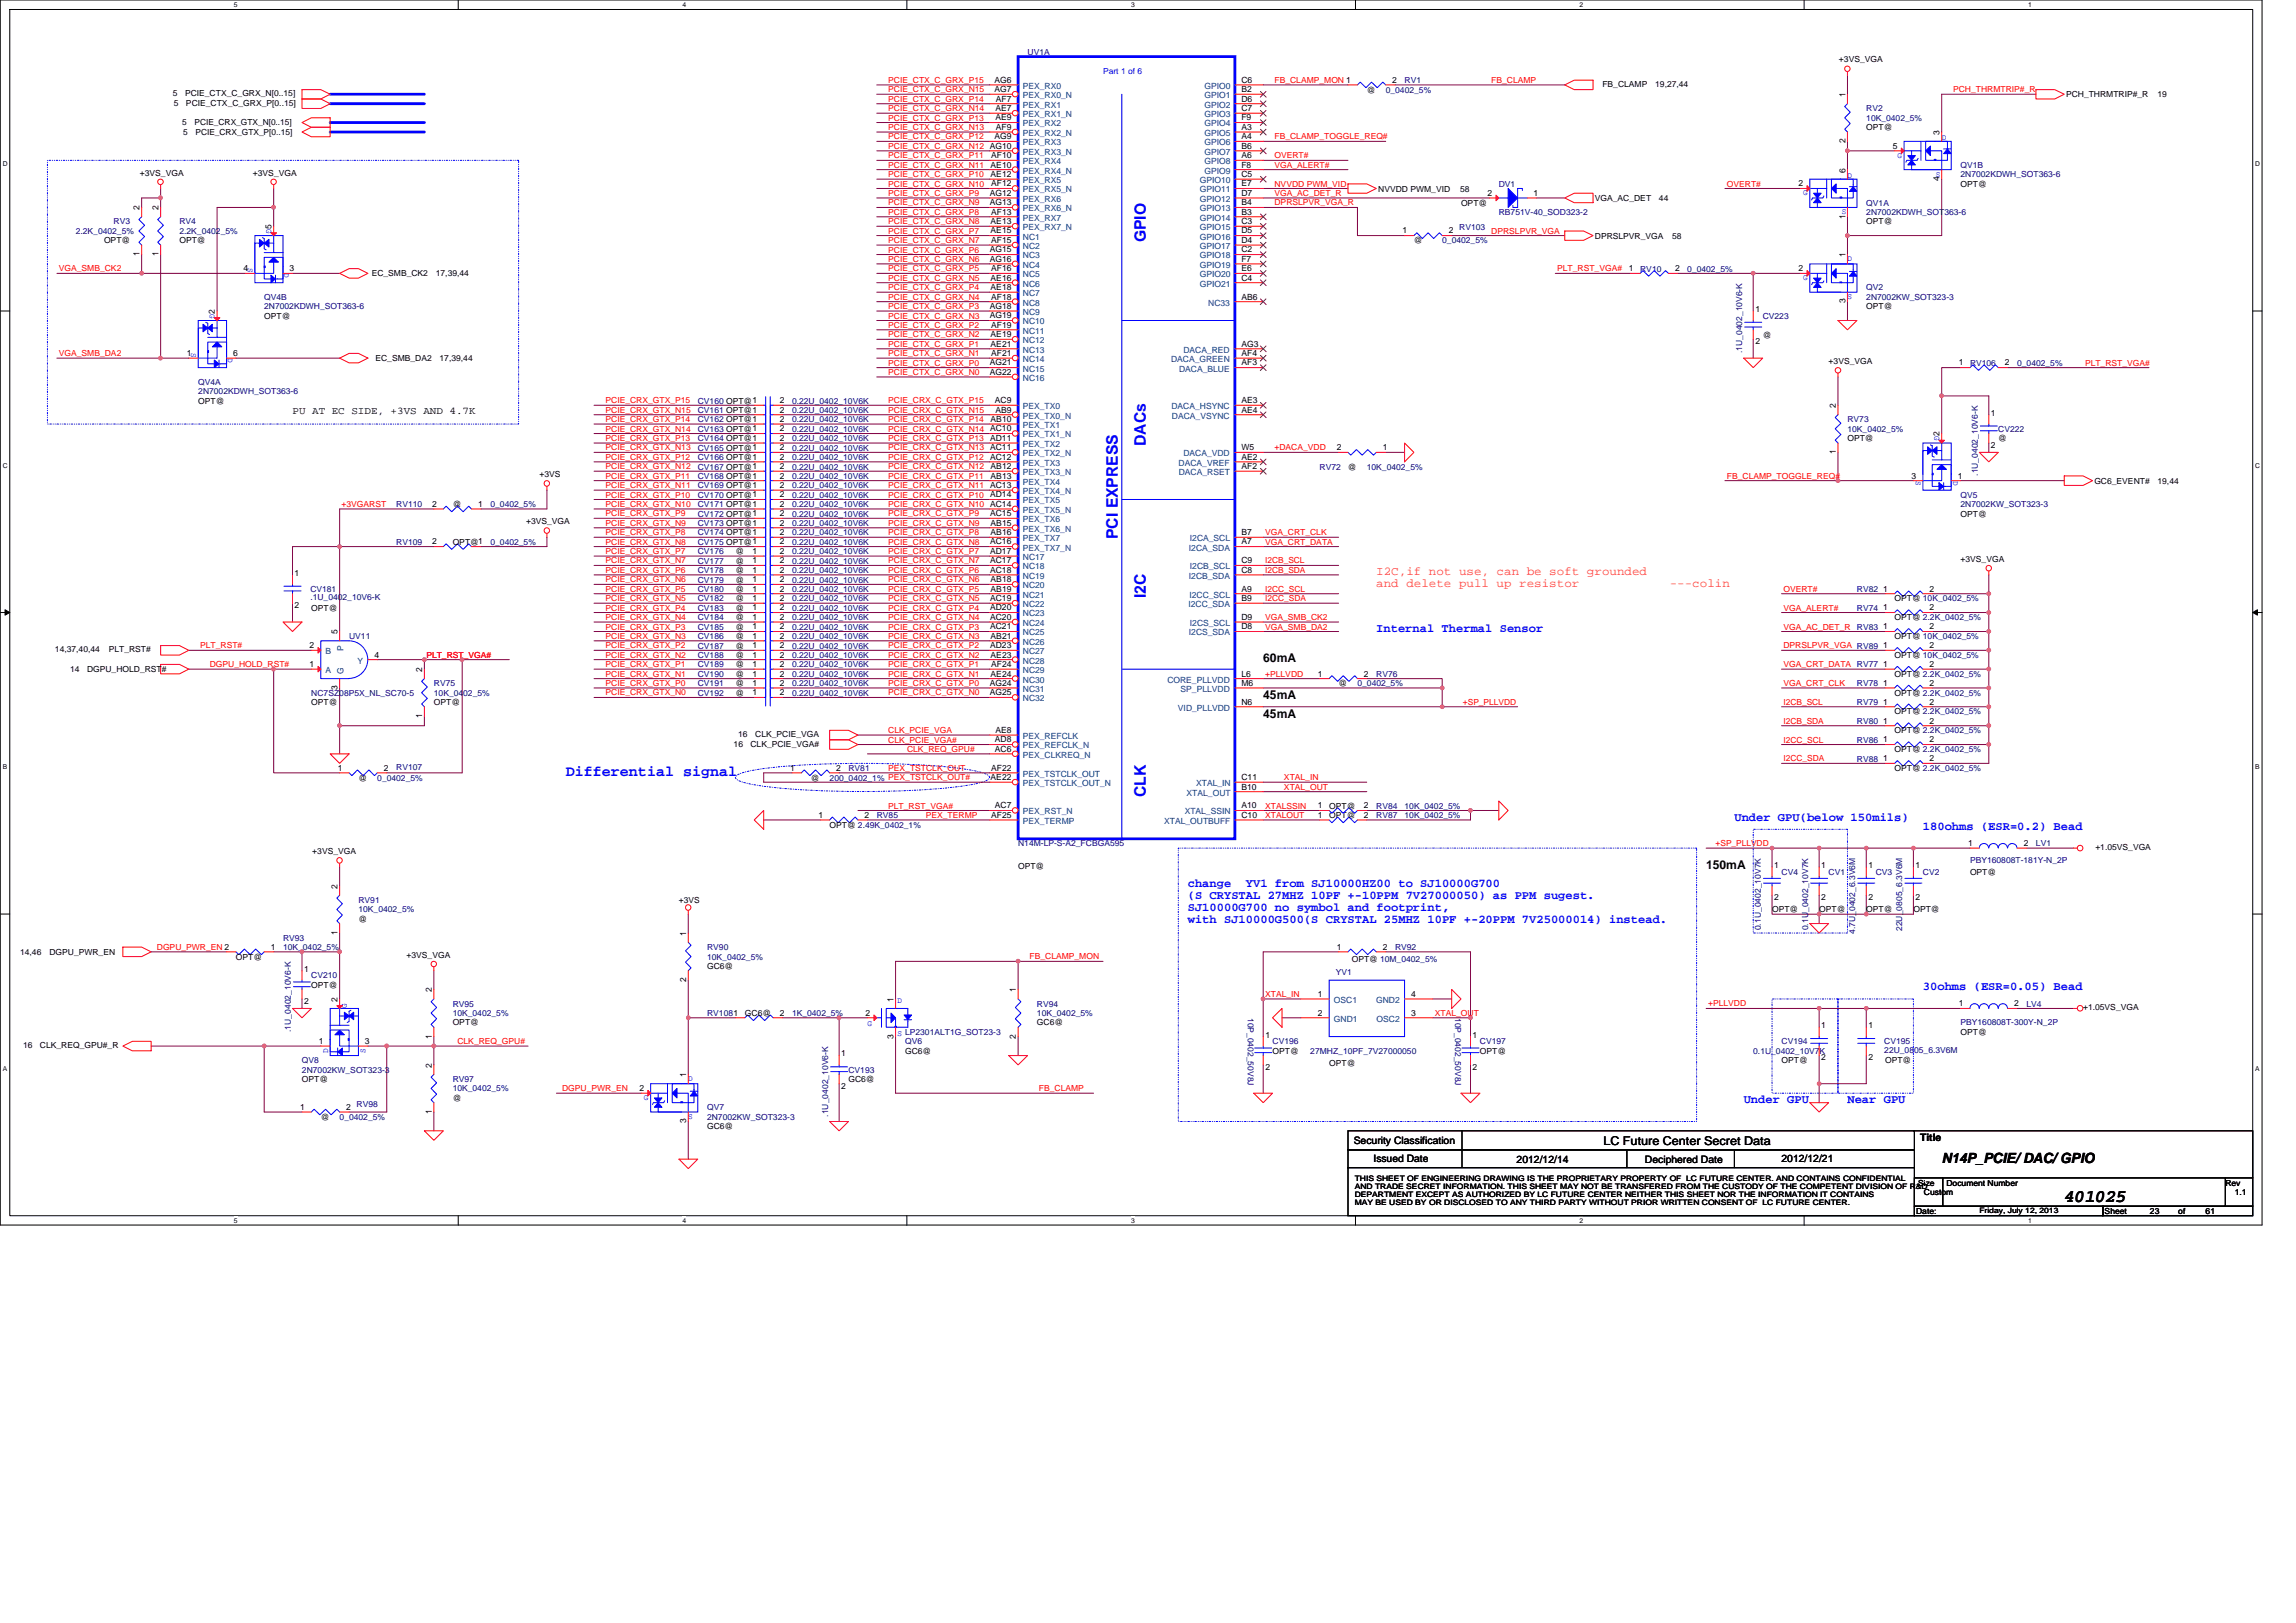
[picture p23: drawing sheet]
<svg xmlns="http://www.w3.org/2000/svg" width="297mm" height="210mm" viewBox="0 0 297 210" stroke-linecap="round" stroke-linejoin="round" font-family="sans-serif">
<defs><g id="words">
<text font-size="2.3" x="267.1" y="155.6">401025</text>
<g font-size="2.1" fill="#00f">
<text x="148.2" y="31.4" transform="rotate(-90 148.2 31.4)">GPIO</text>
<text x="148.2" y="57.7" transform="rotate(-90 148.2 57.7)">DACs</text>
<text x="144.6" y="69.7" transform="rotate(-90 144.6 69.7)">PCI EXPRESS</text>
<text x="148.2" y="77.4" transform="rotate(-90 148.2 77.4)">I2C</text>
<text x="148.2" y="103.1" transform="rotate(-90 148.2 103.1)">CLK</text>
</g>
<text font-size="1.9" fill="#00f" x="73.2" y="100.4">Differential signal</text>
<text font-size="1.8" x="251.2" y="150.4">N14P_PCIE/ DAC/ GPIO</text>
<g font-size="1.6" fill="#ff8000">
<text x="178.1" y="74.4">I2C,if not use, can be soft grounded</text>
<text x="178.1" y="76">and delete pull up resistor</text>
<text x="216" y="76">---colin</text>
</g>
<g font-size="1.6" fill="#00f">
<text x="178.1" y="81.8">Internal Thermal Sensor</text>
<text x="224.4" y="106.2">Under GPU(below 150mils)</text>
<text x="248.8" y="107.4">180ohms (ESR=0.2) Bead</text>
<text x="153.7" y="114.7">change</text>
<text x="153.7" y="116.3">(S CRYSTAL 27MHZ 10PF +-10PPM 7V27000050) as PPM sugest.</text>
<text x="153.7" y="117.8">SJ10000G700 no symbol and footprint,</text>
<text x="153.7" y="119.4">with SJ10000G500(S CRYSTAL 25MHZ 10PF +-20PPM 7V25000014) instead.</text>
<text x="161.2" y="114.7">YV1 from SJ10000HZ00 to SJ10000G700</text>
<text x="248.8" y="128.1">30ohms (ESR=0.05) Bead</text>
<text x="225.6" y="142.7">Under GPU</text>
<text x="239" y="142.7">Near GPU</text>
</g>
<g font-size="1.6">
<text x="163.4" y="85.6">60mA</text>
<text x="163.4" y="90.5">45mA</text>
<text x="163.4" y="92.9">45mA</text>
<text x="220.7" y="112.4">150mA</text>
<text x="207.4" y="148.1">LC Future Center Secret Data</text>
</g>
<g font-size="1.3">
<text x="37.8" y="53.5">PU AT EC SIDE, +3VS AND 4.7K</text>
<text x="175.1" y="148">Security Classification</text>
<text x="248.4" y="147.7">Title</text>
<text x="177.7" y="150.3">Issued Date</text>
<text x="196.2" y="150.5">2012/12/14</text>
<text x="212.8" y="150.5">Deciphered Date</text>
<text x="230.5" y="150.3">2012/12/21</text>
</g>
<g font-size="1.1" fill="#f00">
<text x="114.9" y="11.9">PCIE_CTX_C_GRX_N15</text>
<text x="114.9" y="10.7">PCIE_CTX_C_GRX_P15</text>
<text x="164.9" y="10.7">FB_CLAMP_MON 1</text>
<text x="192.9" y="10.7">FB_CLAMP</text>
<text x="252.7" y="11.9">PCH_THRMTRIP#_R</text>
<text x="114.9" y="15.6">PCIE_CTX_C_GRX_P13</text>
<text x="114.9" y="14.4">PCIE_CTX_C_GRX_N14</text>
<text x="114.9" y="13.2">PCIE_CTX_C_GRX_P14</text>
<text x="114.9" y="16.8">PCIE_CTX_C_GRX_N13</text>
<text x="114.9" y="21.7">PCIE_CTX_C_GRX_N11</text>
<text x="114.9" y="20.5">PCIE_CTX_C_GRX_P11</text>
<text x="114.9" y="22.9">PCIE_CTX_C_GRX_P10</text>
<text x="114.9" y="19.3">PCIE_CTX_C_GRX_N12 AG10</text>
<text x="114.9" y="18">PCIE_CTX_C_GRX_P12</text>
<text x="164.9" y="18">FB_CLAMP_TOGGLE_REQ#</text>
<text x="164.9" y="21.7">VGA_ALERT#</text>
<text x="164.9" y="20.5">OVERT#</text>
<text x="114.9" y="29">PCIE_CTX_C_GRX_N8</text>
<text x="114.9" y="27.8">PCIE_CTX_C_GRX_P8</text>
<text x="114.9" y="26.6">PCIE_CTX_C_GRX_N9</text>
<text x="114.9" y="25.4">PCIE_CTX_C_GRX_P9</text>
<text x="114.9" y="24.1">PCIE_CTX_C_GRX_N10</text>
<text x="164.9" y="25.4">VGA_AC_DET_R</text>
<text x="164.9" y="24.1">NVVDD PWM_VID</text>
<text x="164.9" y="26.6">DPRSLPVR_VGA_R</text>
<text x="223.4" y="24.1">OVERT#</text>
<text x="7.6" y="35.1">VGA_SMB_CK2</text>
<text x="114.9" y="32.7">PCIE_CTX_C_GRX_P6</text>
<text x="114.9" y="35.1">PCIE_CTX_C_GRX_P5</text>
<text x="114.9" y="31.5">PCIE_CTX_C_GRX_N7</text>
<text x="114.9" y="30.2">PCIE_CTX_C_GRX_P7</text>
<text x="114.9" y="33.9">PCIE_CTX_C_GRX_N6</text>
<text x="192.9" y="30.2">DPRSLPVR_VGA</text>
<text x="201.5" y="35.1">PLT_RST_VGA#</text>
<text x="114.9" y="38.8">PCIE_CTX_C_GRX_N4</text>
<text x="114.9" y="37.5">PCIE_CTX_C_GRX_P4</text>
<text x="114.9" y="40">PCIE_CTX_C_GRX_P3</text>
<text x="114.9" y="36.3">PCIE_CTX_C_GRX_N5</text>
<text x="114.9" y="41.2">PCIE_CTX_C_GRX_N3</text>
<text x="7.6" y="46.1">VGA_SMB_DA2</text>
<text x="114.9" y="43.6">PCIE_CTX_C_GRX_N2</text>
<text x="114.9" y="44.9">PCIE_CTX_C_GRX_P1</text>
<text x="114.9" y="46.1">PCIE_CTX_C_GRX_N1</text>
<text x="114.9" y="47.3">PCIE_CTX_C_GRX_P0</text>
<text x="114.9" y="42.4">PCIE_CTX_C_GRX_P2</text>
<text x="269.7" y="47.3">PLT_RST_VGA#</text>
<text x="78.3" y="53.4">PCIE_CRX_GTX_N15</text>
<text x="78.3" y="52.2">PCIE_CRX_GTX_P15</text>
<text x="114.9" y="48.5">PCIE_CTX_C_GRX_N0</text>
<text x="114.9" y="53.4">PCIE_CRX_C_GTX_N15</text>
<text x="114.9" y="52.2">PCIE_CRX_C_GTX_P15</text>
<text x="78.3" y="54.6">PCIE_CRX_GTX_P14</text>
<text x="78.3" y="59.5">PCIE_CRX_GTX_P12</text>
<text x="78.3" y="57.1">PCIE_CRX_GTX_P13</text>
<text x="78.3" y="58.3">PCIE_CRX_GTX_N13</text>
<text x="78.3" y="55.8">PCIE_CRX_GTX_N14</text>
<text x="114.9" y="59.5">PCIE_CRX_C_GTX_P12</text>
<text x="114.9" y="55.8">PCIE_CRX_C_GTX_N14 AC10</text>
<text x="114.9" y="58.3">PCIE_CRX_C_GTX_N13 AC11</text>
<text x="114.9" y="57.1">PCIE_CRX_C_GTX_P13</text>
<text x="114.9" y="54.6">PCIE_CRX_C_GTX_P14</text>
<text x="164.9" y="58.3">+DACA_VDD</text>
<text x="44.2" y="65.6">+3VGARST</text>
<text x="78.3" y="65.6">PCIE_CRX_GTX_N10</text>
<text x="78.3" y="64.4">PCIE_CRX_GTX_P10</text>
<text x="78.3" y="61.9">PCIE_CRX_GTX_P11</text>
<text x="78.3" y="60.7">PCIE_CRX_GTX_N12</text>
<text x="78.3" y="63.2">PCIE_CRX_GTX_N11</text>
<text x="114.9" y="61.9">PCIE_CRX_C_GTX_P11</text>
<text x="114.9" y="64.4">PCIE_CRX_C_GTX_P10</text>
<text x="114.9" y="65.6">PCIE_CRX_C_GTX_N10 AC14</text>
<text x="114.9" y="63.2">PCIE_CRX_C_GTX_N11 AC13</text>
<text x="114.9" y="60.7">PCIE_CRX_C_GTX_N12</text>
<text x="223.4" y="61.9">FB_CLAMP_TOGGLE_REQ#</text>
<text x="78.3" y="71.7">PCIE_CRX_GTX_P7</text>
<text x="78.3" y="66.8">PCIE_CRX_GTX_P9</text>
<text x="78.3" y="70.5">PCIE_CRX_GTX_N8</text>
<text x="78.3" y="69.3">PCIE_CRX_GTX_P8</text>
<text x="78.3" y="68">PCIE_CRX_GTX_N9</text>
<text x="114.9" y="68">PCIE_CRX_C_GTX_N9</text>
<text x="114.9" y="69.3">PCIE_CRX_C_GTX_P8</text>
<text x="114.9" y="70.5">PCIE_CRX_C_GTX_N8</text>
<text x="114.9" y="66.8">PCIE_CRX_C_GTX_P9</text>
<text x="114.9" y="71.7">PCIE_CRX_C_GTX_P7</text>
<text x="163.7" y="70.5">VGA_CRT_DATA</text>
<text x="163.7" y="69.3">VGA_CRT_CLK</text>
<text x="78.3" y="74.1">PCIE_CRX_GTX_P6</text>
<text x="78.3" y="75.4">PCIE_CRX_GTX_N6</text>
<text x="78.3" y="77.8">PCIE_CRX_GTX_N5</text>
<text x="78.3" y="72.9">PCIE_CRX_GTX_N7</text>
<text x="78.3" y="76.6">PCIE_CRX_GTX_P5</text>
<text x="114.9" y="72.9">PCIE_CRX_C_GTX_N7</text>
<text x="114.9" y="74.1">PCIE_CRX_C_GTX_P6</text>
<text x="114.9" y="75.4">PCIE_CRX_C_GTX_N6</text>
<text x="114.9" y="77.8">PCIE_CRX_C_GTX_N5</text>
<text x="114.9" y="76.6">PCIE_CRX_C_GTX_P5</text>
<text x="163.7" y="76.6">I2CC_SCL</text>
<text x="163.7" y="77.8">I2CC_SDA</text>
<text x="163.7" y="72.9">I2CB_SCL</text>
<text x="163.7" y="74.1">I2CB_SDA</text>
<text x="230.7" y="76.6">OVERT#</text>
<text x="25.9" y="83.9">PLT_RST#</text>
<text x="78.3" y="82.7">PCIE_CRX_GTX_N3</text>
<text x="78.3" y="83.9">PCIE_CRX_GTX_P2</text>
<text x="78.3" y="81.4">PCIE_CRX_GTX_P3</text>
<text x="78.3" y="79">PCIE_CRX_GTX_P4</text>
<text x="78.3" y="80.2">PCIE_CRX_GTX_N4</text>
<text x="114.9" y="82.7">PCIE_CRX_C_GTX_N3</text>
<text x="114.9" y="79">PCIE_CRX_C_GTX_P4</text>
<text x="114.9" y="80.2">PCIE_CRX_C_GTX_N4</text>
<text x="114.9" y="81.4">PCIE_CRX_C_GTX_P3</text>
<text x="114.9" y="83.9">PCIE_CRX_C_GTX_P2</text>
<text x="163.7" y="81.4">VGA_SMB_DA2</text>
<text x="163.7" y="80.2">VGA_SMB_CK2</text>
<text x="230.7" y="81.4">VGA_AC_DET_R</text>
<text x="230.7" y="79">VGA_ALERT#</text>
<text x="230.7" y="83.9">DPRSLPVR_VGA RV89</text>
<text x="27.1" y="86.3">DGPU_HOLD_RST#</text>
<text x="55.2" y="85.1">PLT_RST_VGA#</text>
<text x="78.3" y="85.1">PCIE_CRX_GTX_N2</text>
<text x="78.3" y="86.3">PCIE_CRX_GTX_P1</text>
<text x="78.3" y="87.5">PCIE_CRX_GTX_N1</text>
<text x="78.3" y="88.8">PCIE_CRX_GTX_P0</text>
<text x="78.3" y="90">PCIE_CRX_GTX_N0</text>
<text x="114.9" y="90">PCIE_CRX_C_GTX_N0</text>
<text x="114.9" y="88.8">PCIE_CRX_C_GTX_P0</text>
<text x="114.9" y="86.3">PCIE_CRX_C_GTX_P1</text>
<text x="114.9" y="87.5">PCIE_CRX_C_GTX_N1</text>
<text x="114.9" y="85.1">PCIE_CRX_C_GTX_N2</text>
<text x="163.7" y="87.5">+PLLVDD</text>
<text x="230.7" y="86.3">VGA_CRT_DATA RV77</text>
<text x="230.7" y="88.8">VGA_CRT_CLK</text>
<text x="114.9" y="94.8">CLK_PCIE_VGA</text>
<text x="189.3" y="91.2">+SP_PLLVDD</text>
<text x="230.7" y="91.2">I2CB_SCL</text>
<text x="230.7" y="93.6">I2CB_SDA</text>
<text x="114.9" y="96.1">CLK_PCIE_VGA#</text>
<text x="114.9" y="99.7">PEX_TSTCLK_OUT</text>
<text x="117.3" y="97.3">CLK_REQ_GPU#</text>
<text x="166.1" y="100.9">XTAL_IN</text>
<text x="230.7" y="96.1">I2CC_SCL</text>
<text x="230.7" y="98.5">I2CC_SDA</text>
<text x="114.9" y="104.6">PLT_RST_VGA#</text>
<text x="119.8" y="105.8">PEX_TERMP</text>
<text x="163.7" y="104.6">XTALSSIN</text>
<text x="163.7" y="105.8">XTALOUT</text>
<text x="166.1" y="102.2">XTAL_OUT</text>
<text x="222" y="109.5">+SP_PLLVDD</text>
<text x="20.3" y="122.9">DGPU_PWR_EN 2</text>
<text x="133.2" y="124.1">FB_CLAMP_MON</text>
<text x="163.7" y="129">XTAL_IN</text>
<text x="185.6" y="131.4">XTAL_OUT</text>
<text x="221" y="130.2">+PLLVDD</text>
<text x="59.2" y="135.1">CLK_REQ_GPU#</text>
<text x="72.7" y="141.2">DGPU_PWR_EN</text>
<text x="134.4" y="141.2">FB_CLAMP</text>
</g>
<g font-size="1.1">
<text x="128.7" y="11.9">AG7</text>
<text x="128.7" y="10.7">AG6</text>
<text x="160.6" y="11.9">B2</text>
<text x="160.6" y="10.7">C6</text>
<text x="176.8" y="12">@</text>
<text x="180.1" y="10.7">2</text>
<text x="207.3" y="11.2">FB_CLAMP</text>
<text x="214.1" y="11.2">19,27,44</text>
<text x="237.9" y="8.1">+3VS_VGA</text>
<text x="22.3" y="12.5">5</text>
<text x="22.5" y="13.7">5</text>
<text x="23.6" y="16.2">5</text>
<text x="23.7" y="17.5">5</text>
<text x="23.9" y="12.5">PCIE_CTX_C_GRX_N[0..15]</text>
<text x="24.1" y="13.7">PCIE_CTX_C_GRX_P[0..15]</text>
<text x="25.2" y="16.2">PCIE_CRX_GTX_N[0..15]</text>
<text x="25.3" y="17.5">PCIE_CRX_GTX_P[0..15]</text>
<text x="128.8" y="14.4">AE7</text>
<text x="128.8" y="15.6">AE9</text>
<text x="128.8" y="16.8">AF9</text>
<text x="128.8" y="13.1">AF7</text>
<text x="160.6" y="15.6">F9</text>
<text x="160.6" y="16.8">A3</text>
<text x="160.6" y="14.4">C7</text>
<text x="160.6" y="13.1">D6</text>
<text x="238.7" y="12.6" transform="rotate(-90 238.7 12.6)">1</text>
<text x="241.4" y="16.8">OPT@</text>
<text x="250.9" y="17.4" transform="rotate(-90 250.9 17.4)">3</text>
<text x="267.3" y="12.6">PCH_THRMTRIP#_R</text>
<text x="279.1" y="12.6">19</text>
<text x="18.1" y="22.7">+3VS_VGA</text>
<text x="32.7" y="22.7">+3VS_VGA</text>
<text x="128.2" y="21.7">AE10</text>
<text x="128.2" y="22.9">AE12</text>
<text x="128.2" y="20.5">AF10</text>
<text x="128.7" y="18">AG9</text>
<text x="160.6" y="21.7">F8</text>
<text x="160.6" y="18">A4</text>
<text x="160.6" y="19.2">B6</text>
<text x="160.6" y="20.5">A6</text>
<text x="160.6" y="22.9">C5</text>
<text x="238.7" y="22.3" transform="rotate(-90 238.7 22.3)">6</text>
<text x="238.7" y="18.5" transform="rotate(-90 238.7 18.5)">2</text>
<text x="244.9" y="19.2">5</text>
<text x="250.9" y="23.4" transform="rotate(-90 250.9 23.4)">4</text>
<text x="18.1" y="27.2" transform="rotate(-90 18.1 27.2)">2</text>
<text x="20.5" y="27.2" transform="rotate(-90 20.5 27.2)">2</text>
<text x="35.1" y="29.6" transform="rotate(-90 35.1 29.6)">5</text>
<text x="128.1" y="26.6">AG13</text>
<text x="128.1" y="25.3">AG12</text>
<text x="128.2" y="29">AE13</text>
<text x="128.2" y="24.1">AF12</text>
<text x="128.2" y="27.8">AF13</text>
<text x="160.6" y="24.1">E7</text>
<text x="160.6" y="27.8">B3</text>
<text x="160.6" y="29">C3</text>
<text x="160.6" y="26.6">B4</text>
<text x="160.6" y="25.3">D7</text>
<text x="178.3" y="24.8">NVVDD PWM_VID</text>
<text x="188.9" y="24.8">58</text>
<text x="189" y="26.6">OPT@</text>
<text x="192.4" y="25.3">2</text>
<text x="198.4" y="25.3">1</text>
<text x="206.3" y="26">VGA_AC_DET</text>
<text x="214.6" y="26">44</text>
<text x="232.7" y="24.1">2</text>
<text x="238.7" y="28.3" transform="rotate(-90 238.7 28.3)">1</text>
<text x="241.4" y="29">OPT@</text>
<text x="253.6" y="24.2">OPT@</text>
<text x="13.5" y="31.5">OPT@</text>
<text x="18.1" y="33.2" transform="rotate(-90 18.1 33.2)">1</text>
<text x="20.5" y="33.2" transform="rotate(-90 20.5 33.2)">1</text>
<text x="23.2" y="31.5">OPT@</text>
<text x="31.5" y="35.1">4</text>
<text x="37.5" y="35.1">3</text>
<text x="48.1" y="35.8">EC_SMB_CK2</text>
<text x="56.4" y="35.8">17,39,44</text>
<text x="128.1" y="33.9">AG16</text>
<text x="128.1" y="32.7">AG15</text>
<text x="128.2" y="30.2">AE15</text>
<text x="128.2" y="31.4">AF15</text>
<text x="128.2" y="35.1">AF16</text>
<text x="160.6" y="35.1">E6</text>
<text x="160.6" y="32.7">C2</text>
<text x="160.6" y="33.9">F7</text>
<text x="160.6" y="31.4">D4</text>
<text x="160.6" y="30.2">D5</text>
<text x="181.5" y="30.2">1</text>
<text x="182.9" y="31.5">@</text>
<text x="187.4" y="30.2">2</text>
<text x="206.3" y="30.9">DPRSLPVR_VGA</text>
<text x="210.7" y="35.1">1</text>
<text x="216.3" y="30.9">58</text>
<text x="216.7" y="35.1">2</text>
<text x="232.7" y="35.1">2</text>
<text x="238.7" y="33.3" transform="rotate(-90 238.7 33.3)">1</text>
<text x="27.8" y="40.6" transform="rotate(-90 27.8 40.6)">2</text>
<text x="34.2" y="41.2">OPT@</text>
<text x="128.1" y="41.2">AG19</text>
<text x="128.1" y="40">AG18</text>
<text x="128.2" y="36.3">AE16</text>
<text x="128.2" y="37.5">AE18</text>
<text x="128.2" y="38.8">AF18</text>
<text x="160.6" y="38.8">AB6</text>
<text x="160.6" y="36.3">C4</text>
<text x="227.1" y="40.4">1</text>
<text x="238.7" y="39.3" transform="rotate(-90 238.7 39.3)">3</text>
<text x="241.4" y="40">OPT@</text>
<text x="24.2" y="46.1">1</text>
<text x="30.2" y="46.1">6</text>
<text x="48.6" y="46.7">EC_SMB_DA2</text>
<text x="56.9" y="46.7">17,39,44</text>
<text x="128.1" y="47.3">AG21</text>
<text x="128.2" y="44.9">AE21</text>
<text x="128.2" y="43.6">AE19</text>
<text x="128.2" y="46.1">AF21</text>
<text x="128.2" y="42.4">AF19</text>
<text x="160.6" y="44.9">AG3</text>
<text x="160.6" y="47.3">AF3</text>
<text x="160.6" y="46.1">AF4</text>
<text x="227.1" y="44.5">2</text>
<text x="228" y="43.7">@</text>
<text x="236.6" y="47.1">+3VS_VGA</text>
<text x="253.4" y="47.3">1</text>
<text x="259.4" y="47.3">2</text>
<text x="25.7" y="52.3">OPT@</text>
<text x="100.9" y="52.2">2</text>
<text x="100.9" y="53.4">2</text>
<text x="128.1" y="48.5">AG22</text>
<text x="128.7" y="52.2">AC9</text>
<text x="128.8" y="53.4">AB9</text>
<text x="160.6" y="52.2">AE3</text>
<text x="160.6" y="53.4">AE4</text>
<text x="237.5" y="52.8" transform="rotate(-90 237.5 52.8)">2</text>
<text x="257.6" y="53.8">1</text>
<text x="100.9" y="55.8">2</text>
<text x="100.9" y="57">2</text>
<text x="100.9" y="58.3">2</text>
<text x="100.9" y="54.6">2</text>
<text x="100.9" y="59.5">2</text>
<text x="128.1" y="59.5">AC12</text>
<text x="128.1" y="57">AD11</text>
<text x="128.2" y="54.6">AB10</text>
<text x="160.6" y="58.3">W5</text>
<text x="160.6" y="59.5">AE2</text>
<text x="172.9" y="58.3">2</text>
<text x="178.9" y="58.3">1</text>
<text x="237.5" y="58.8" transform="rotate(-90 237.5 58.8)">1</text>
<text x="239" y="57.1">OPT@</text>
<text x="250.9" y="56.5" transform="rotate(-90 250.9 56.5)">2</text>
<text x="257.6" y="58">2</text>
<text x="258.5" y="57.1">@</text>
<text x="55.9" y="65.6">2</text>
<text x="58.6" y="65.6">@</text>
<text x="61.8" y="65.6">1</text>
<text x="69.8" y="61.7">+3VS</text>
<text x="100.9" y="63.1">2</text>
<text x="100.9" y="65.6">2</text>
<text x="100.9" y="64.3">2</text>
<text x="100.9" y="61.9">2</text>
<text x="100.9" y="60.7">2</text>
<text x="128.1" y="64.3">AD14</text>
<text x="128.2" y="61.9">AB13</text>
<text x="128.2" y="60.7">AB12</text>
<text x="160.6" y="60.7">AF2</text>
<text x="174.4" y="60.7">@</text>
<text x="247.3" y="61.9">3</text>
<text x="253.3" y="61.9">1</text>
<text x="271" y="62.6">GC6_EVENT#</text>
<text x="279.1" y="62.6">19,44</text>
<text x="55.9" y="70.4">2</text>
<text x="58.6" y="70.5">OPT@1</text>
<text x="68.1" y="67.8">+3VS_VGA</text>
<text x="95.1" y="71.7">@</text>
<text x="97.3" y="71.7">1</text>
<text x="100.9" y="68">2</text>
<text x="100.9" y="66.8">2</text>
<text x="100.9" y="69.2">2</text>
<text x="100.9" y="71.7">2</text>
<text x="100.9" y="70.4">2</text>
<text x="128.1" y="70.4">AC16</text>
<text x="128.1" y="71.7">AD17</text>
<text x="128.1" y="66.8">AC15</text>
<text x="128.2" y="68">AB15</text>
<text x="128.2" y="69.2">AB16</text>
<text x="160.6" y="69.2">B7</text>
<text x="160.6" y="70.4">A7</text>
<text x="253.6" y="66.8">OPT@</text>
<text x="38.1" y="74.5">1</text>
<text x="95.1" y="75.4">@</text>
<text x="95.1" y="72.9">@</text>
<text x="95.1" y="77.8">@</text>
<text x="95.1" y="74.1">@</text>
<text x="95.1" y="76.6">@</text>
<text x="97.3" y="75.3">1</text>
<text x="97.3" y="72.9">1</text>
<text x="97.3" y="77.8">1</text>
<text x="97.3" y="74.1">1</text>
<text x="97.3" y="76.5">1</text>
<text x="100.9" y="75.3">2</text>
<text x="100.9" y="72.9">2</text>
<text x="100.9" y="77.8">2</text>
<text x="100.9" y="74.1">2</text>
<text x="100.9" y="76.5">2</text>
<text x="128.1" y="77.8">AC19</text>
<text x="128.1" y="72.9">AC17</text>
<text x="128.1" y="74.1">AC18</text>
<text x="128.2" y="76.5">AB19</text>
<text x="128.2" y="75.3">AB18</text>
<text x="160.6" y="72.9">C9</text>
<text x="160.6" y="77.8">B9</text>
<text x="160.6" y="76.5">A9</text>
<text x="160.6" y="74.1">C8</text>
<text x="243.6" y="76.5">1</text>
<text x="245.1" y="77.8">OPT@ 10K_0402_5%</text>
<text x="249.6" y="76.5">2</text>
<text x="253.6" y="72.7">+3VS_VGA</text>
<text x="38.1" y="78.7">2</text>
<text x="40" y="83.9">2</text>
<text x="40.3" y="79">OPT@</text>
<text x="43.7" y="82.1" transform="rotate(-90 43.7 82.1)">5</text>
<text x="95.1" y="83.9">@</text>
<text x="95.1" y="82.7">@</text>
<text x="95.1" y="80.2">@</text>
<text x="95.1" y="81.5">@</text>
<text x="95.1" y="79">@</text>
<text x="97.3" y="83.9">1</text>
<text x="97.3" y="82.6">1</text>
<text x="97.3" y="80.2">1</text>
<text x="97.3" y="81.4">1</text>
<text x="97.3" y="79">1</text>
<text x="100.9" y="83.9">2</text>
<text x="100.9" y="82.6">2</text>
<text x="100.9" y="80.2">2</text>
<text x="100.9" y="81.4">2</text>
<text x="100.9" y="79">2</text>
<text x="128.1" y="80.2">AC20</text>
<text x="128.1" y="83.9">AD23</text>
<text x="128.1" y="79">AD20</text>
<text x="128.1" y="81.4">AC21</text>
<text x="128.2" y="82.6">AB21</text>
<text x="160.6" y="80.2">D9</text>
<text x="160.6" y="81.4">D8</text>
<text x="243.6" y="81.4">1</text>
<text x="243.6" y="83.9">1</text>
<text x="243.6" y="79">1</text>
<text x="245.1" y="82.7">OPT@ 10K_0402_5%</text>
<text x="245.1" y="80.2">OPT@ 2.2K_0402_5%</text>
<text x="249.6" y="81.4">2</text>
<text x="249.6" y="83.9">2</text>
<text x="249.6" y="79">2</text>
<text x="7.1" y="84.4">14,37,40,44</text>
<text x="9.1" y="87">14</text>
<text x="11.3" y="87">DGPU_HOLD_RST#</text>
<text x="14.1" y="84.4">PLT_RST#</text>
<text x="40" y="86.3">1</text>
<text x="43.7" y="89.3" transform="rotate(-90 43.7 89.3)">3</text>
<text x="48.4" y="85.1">4</text>
<text x="54.6" y="87" transform="rotate(-90 54.6 87)">2</text>
<text x="95.1" y="85.1">@</text>
<text x="95.1" y="88.8">@</text>
<text x="95.1" y="86.3">@</text>
<text x="95.1" y="87.6">@</text>
<text x="97.3" y="85.1">1</text>
<text x="97.3" y="90">1</text>
<text x="97.3" y="88.7">1</text>
<text x="97.3" y="86.3">1</text>
<text x="97.3" y="87.5">1</text>
<text x="100.9" y="85.1">2</text>
<text x="100.9" y="90">2</text>
<text x="100.9" y="88.7">2</text>
<text x="100.9" y="86.3">2</text>
<text x="100.9" y="87.5">2</text>
<text x="128.1" y="88.7">AG24</text>
<text x="128.1" y="90">AG25</text>
<text x="128.2" y="85.1">AE23</text>
<text x="128.2" y="87.5">AE24</text>
<text x="128.2" y="86.3">AF24</text>
<text x="160.6" y="88.7">M6</text>
<text x="160.6" y="87.5">L6</text>
<text x="170.5" y="87.5">1</text>
<text x="173.2" y="88.8">@</text>
<text x="176.5" y="87.5">2</text>
<text x="243.6" y="86.3">1</text>
<text x="243.6" y="88.7">1</text>
<text x="245.1" y="85.1">OPT@ 10K_0402_5%</text>
<text x="245.1" y="87.6">OPT@ 2.2K_0402_5%</text>
<text x="249.6" y="86.3">2</text>
<text x="249.6" y="88.7">2</text>
<text x="40.3" y="91.2">OPT@</text>
<text x="54.6" y="92.9" transform="rotate(-90 54.6 92.9)">1</text>
<text x="56.1" y="91.2">OPT@</text>
<text x="95.1" y="90">@</text>
<text x="95.5" y="95.4">16</text>
<text x="97.7" y="95.4">CLK_PCIE_VGA</text>
<text x="128.8" y="94.8">AE8</text>
<text x="160.6" y="91.2">N6</text>
<text x="243.6" y="91.2">1</text>
<text x="243.6" y="93.6">1</text>
<text x="245.1" y="92.4">OPT@ 2.2K_0402_5%</text>
<text x="245.1" y="94.9">OPT@ 2.2K_0402_5%</text>
<text x="245.1" y="90">OPT@ 2.2K_0402_5%</text>
<text x="249.6" y="91.2">2</text>
<text x="249.6" y="93.6">2</text>
<text x="43.7" y="99.7">1</text>
<text x="46.4" y="101">@</text>
<text x="49.7" y="99.7">2</text>
<text x="94.9" y="96.6">16</text>
<text x="97.1" y="96.6">CLK_PCIE_VGA#</text>
<text x="102.2" y="99.7">1</text>
<text x="104.9" y="101">@</text>
<text x="108.2" y="99.7">2</text>
<text x="128.2" y="100.9">AE22</text>
<text x="128.2" y="99.7">AF22</text>
<text x="128.7" y="97.3">AC6</text>
<text x="128.7" y="96.1">AD8</text>
<text x="160.6" y="100.9">C11</text>
<text x="243.6" y="96.1">1</text>
<text x="243.6" y="98.5">1</text>
<text x="245.1" y="97.3">OPT@ 2.2K_0402_5%</text>
<text x="245.1" y="99.8">OPT@ 2.2K_0402_5%</text>
<text x="249.6" y="96.1">2</text>
<text x="249.6" y="98.5">2</text>
<text x="105.9" y="105.8">1</text>
<text x="107.3" y="107.1">OPT@ 2.49K_0402_1%</text>
<text x="111.8" y="105.8">2</text>
<text x="128.2" y="105.8">AF25</text>
<text x="128.7" y="104.6">AC7</text>
<text x="160.6" y="102.2">B10</text>
<text x="160.6" y="105.8">C10</text>
<text x="160.6" y="104.6">A10</text>
<text x="170.5" y="105.8">1</text>
<text x="170.5" y="104.6">1</text>
<text x="172" y="105.9">OPT@</text>
<text x="172" y="104.6">OPT@</text>
<text x="176.5" y="105.8">2</text>
<text x="176.5" y="104.6">2</text>
<text x="40.4" y="110.5">+3VS_VGA</text>
<text x="131.7" y="112.4">OPT@</text>
<text x="229.5" y="112.3">1</text>
<text x="235.6" y="112.3">1</text>
<text x="241.7" y="112.3">1</text>
<text x="247.8" y="112.3">1</text>
<text x="254.6" y="109.5">1</text>
<text x="254.9" y="113.2">OPT@</text>
<text x="261.8" y="109.5">2</text>
<text x="271.1" y="110">+1.05VS_VGA</text>
<text x="43.7" y="115" transform="rotate(-90 43.7 115)">2</text>
<text x="46.4" y="119.3">@</text>
<text x="87.8" y="116.8">+3VS</text>
<text x="229.3" y="118">OPT@</text>
<text x="229.5" y="116.5">2</text>
<text x="235.3" y="118">OPT@</text>
<text x="235.6" y="116.5">2</text>
<text x="241.4" y="118">OPT@</text>
<text x="241.7" y="116.5">2</text>
<text x="247.5" y="118">OPT@</text>
<text x="247.8" y="116.5">2</text>
<text x="2.6" y="123.5">14,46</text>
<text x="6.4" y="123.5">DGPU_PWR_EN</text>
<text x="30.5" y="124.1">OPT@</text>
<text x="35" y="122.9">1</text>
<text x="39.3" y="125.7">1</text>
<text x="43.7" y="120.9" transform="rotate(-90 43.7 120.9)">1</text>
<text x="52.6" y="123.9">+3VS_VGA</text>
<text x="88.8" y="121.1" transform="rotate(-90 88.8 121.1)">1</text>
<text x="91.5" y="125.4">GC6@</text>
<text x="172.9" y="122.9">1</text>
<text x="174.9" y="124.4">OPT@ 10M_0402_5%</text>
<text x="178.9" y="122.9">2</text>
<text x="39.3" y="129.9">2</text>
<text x="40.3" y="127.8">OPT@</text>
<text x="43.7" y="129.6" transform="rotate(-90 43.7 129.6)">2</text>
<text x="55.9" y="128.4" transform="rotate(-90 55.9 128.4)">2</text>
<text x="88.8" y="127" transform="rotate(-90 88.8 127)">2</text>
<text x="96.4" y="131.5">GC6@</text>
<text x="100.9" y="131.4">2</text>
<text x="112" y="131.4">2</text>
<text x="115.6" y="129.6" transform="rotate(-90 115.6 129.6)">1</text>
<text x="131.4" y="128.4" transform="rotate(-90 131.4 128.4)">1</text>
<text x="170.5" y="129">1</text>
<text x="170.5" y="131.4">2</text>
<text x="182.6" y="131.4">3</text>
<text x="182.6" y="129">4</text>
<text x="253.4" y="130.2">1</text>
<text x="260.6" y="130.2">2</text>
<text x="269.5" y="130.7">+1.05VS_VGA</text>
<text x="3" y="135.6">16</text>
<text x="5.2" y="135.6">CLK_REQ_GPU#_R</text>
<text x="41.3" y="135.1">1</text>
<text x="47.2" y="135.1">3</text>
<text x="55.9" y="134.4" transform="rotate(-90 55.9 134.4)">1</text>
<text x="58.6" y="132.7">OPT@</text>
<text x="108.8" y="136.7">1</text>
<text x="115.6" y="134.4" transform="rotate(-90 115.6 134.4)">3</text>
<text x="117.1" y="136.3">GC6@</text>
<text x="131.4" y="134.4" transform="rotate(-90 131.4 134.4)">2</text>
<text x="134.2" y="132.7">GC6@</text>
<text x="163.7" y="134.2">1</text>
<text x="164.6" y="136.3">OPT@</text>
<text x="172" y="137.9">OPT@</text>
<text x="190.5" y="134.2">1</text>
<text x="191.5" y="136.3">OPT@</text>
<text x="230.5" y="137.6">OPT@</text>
<text x="235.6" y="133">1</text>
<text x="235.6" y="137.2">2</text>
<text x="241.7" y="133">1</text>
<text x="241.7" y="137.2">2</text>
<text x="243.9" y="137.6">OPT@</text>
<text x="253.6" y="133.9">OPT@</text>
<text x="38.8" y="143.6">1</text>
<text x="39.1" y="140">OPT@</text>
<text x="44.8" y="143.6">2</text>
<text x="55.9" y="138.2" transform="rotate(-90 55.9 138.2)">2</text>
<text x="58.6" y="142.4">@</text>
<text x="82.7" y="141.2">2</text>
<text x="88.8" y="139.4" transform="rotate(-90 88.8 139.4)">1</text>
<text x="108.8" y="140.9">2</text>
<text x="109.8" y="140">GC6@</text>
<text x="163.7" y="138.4">2</text>
<text x="190.5" y="138.4">2</text>
<text x="41.5" y="144.9">@</text>
<text x="55.9" y="144.1" transform="rotate(-90 55.9 144.1)">1</text>
<text x="88.8" y="145.3" transform="rotate(-90 88.8 145.3)">3</text>
<text x="91.5" y="146.1">GC6@</text>
<text x="248.2" y="153.4">Size</text>
<text x="248.9" y="154.6">Custom</text>
<text x="251.8" y="153.4">Document Number</text>
<text x="287.9" y="153.4">Rev</text>
<text x="289.1" y="154.6">1.1</text>
<text x="247.9" y="157.1">Date:</text>
<text x="272.3" y="157.1">Sheet</text>
<text x="278.1" y="157.1">23</text>
<text x="281.8" y="157.1">of</text>
<text x="285.3" y="157.1">61</text>
</g>
<g font-size="1.1" fill="#004080">
<text x="132.3" y="11.5">PEX_RX0</text>
<text x="155.8" y="11.5">GPIO0</text>
<text x="132.3" y="12.7">PEX_RX0_N</text>
<text x="132.3" y="17.6">PEX_RX2_N</text>
<text x="132.3" y="15.2">PEX_RX1_N</text>
<text x="132.3" y="16.4">PEX_RX2</text>
<text x="132.3" y="13.9">PEX_RX1</text>
<text x="155.8" y="16.4">GPIO4</text>
<text x="155.8" y="12.7">GPIO1</text>
<text x="155.8" y="17.6">GPIO5</text>
<text x="155.8" y="15.2">GPIO3</text>
<text x="155.8" y="13.9">GPIO2</text>
<text x="132.3" y="18.8">PEX_RX3</text>
<text x="132.3" y="22.5">PEX_RX4_N</text>
<text x="132.3" y="20">PEX_RX3_N</text>
<text x="132.3" y="23.7">PEX_RX5</text>
<text x="132.3" y="21.3">PEX_RX4</text>
<text x="155.2" y="23.7">GPIO10</text>
<text x="155.8" y="22.5">GPIO9</text>
<text x="155.8" y="18.8">GPIO6</text>
<text x="155.8" y="20">GPIO7</text>
<text x="155.8" y="21.3">GPIO8</text>
<text x="132.3" y="24.9">PEX_RX5_N</text>
<text x="132.3" y="27.3">PEX_RX6_N</text>
<text x="132.3" y="28.6">PEX_RX7</text>
<text x="132.3" y="29.8">PEX_RX7_N</text>
<text x="132.3" y="26.1">PEX_RX6</text>
<text x="155.2" y="24.9">GPIO11</text>
<text x="155.2" y="28.6">GPIO14</text>
<text x="155.2" y="29.8">GPIO15</text>
<text x="155.2" y="27.3">GPIO13</text>
<text x="155.2" y="26.1">GPIO12</text>
<text x="132.3" y="32.2">NC2</text>
<text x="132.3" y="35.9">NC5</text>
<text x="132.3" y="31">NC1</text>
<text x="132.3" y="34.6">NC4</text>
<text x="132.3" y="33.4">NC3</text>
<text x="155.2" y="35.9">GPIO20</text>
<text x="155.2" y="33.4">GPIO18</text>
<text x="155.2" y="34.6">GPIO19</text>
<text x="155.2" y="32.2">GPIO17</text>
<text x="155.2" y="31">GPIO16</text>
<text x="132.3" y="42">NC10</text>
<text x="132.3" y="40.7">NC9</text>
<text x="132.3" y="37.1">NC6</text>
<text x="132.3" y="38.3">NC7</text>
<text x="132.3" y="39.5">NC8</text>
<text x="155.2" y="37.1">GPIO21</text>
<text x="156.3" y="39.5">NC33</text>
<text x="132.3" y="45.6">NC13</text>
<text x="132.3" y="44.4">NC12</text>
<text x="132.3" y="46.8">NC14</text>
<text x="132.3" y="43.2">NC11</text>
<text x="151.5" y="46.8">DACA_GREEN</text>
<text x="153.1" y="45.6">DACA_RED</text>
<text x="132.3" y="48.1">NC15</text>
<text x="132.3" y="52.9">PEX_TX0</text>
<text x="132.3" y="49.3">NC16</text>
<text x="151.5" y="52.9">DACA_HSYNC</text>
<text x="152.5" y="48.1">DACA_BLUE</text>
<text x="132.3" y="59">PEX_TX2_N</text>
<text x="132.3" y="56.6">PEX_TX1_N</text>
<text x="132.3" y="55.4">PEX_TX1</text>
<text x="132.3" y="57.8">PEX_TX2</text>
<text x="132.3" y="54.2">PEX_TX0_N</text>
<text x="151.6" y="54.2">DACA_VSYNC</text>
<text x="153.1" y="59">DACA_VDD</text>
<text x="132.3" y="65.1">PEX_TX5</text>
<text x="132.3" y="62.7">PEX_TX4</text>
<text x="132.3" y="60.3">PEX_TX3</text>
<text x="132.3" y="63.9">PEX_TX4_N</text>
<text x="132.3" y="61.5">PEX_TX3_N</text>
<text x="152.5" y="60.3">DACA_VREF</text>
<text x="152.5" y="61.5">DACA_RSET</text>
<text x="132.3" y="68.8">PEX_TX6_N</text>
<text x="132.3" y="71.2">PEX_TX7_N</text>
<text x="132.3" y="67.6">PEX_TX6</text>
<text x="132.3" y="70">PEX_TX7</text>
<text x="132.3" y="66.4">PEX_TX5_N</text>
<text x="153.8" y="71.2">I2CA_SDA</text>
<text x="153.9" y="70">I2CA_SCL</text>
<text x="132.3" y="72.5">NC17</text>
<text x="132.3" y="77.3">NC21</text>
<text x="132.3" y="76.1">NC20</text>
<text x="132.3" y="73.7">NC18</text>
<text x="132.3" y="74.9">NC19</text>
<text x="153.8" y="74.9">I2CB_SDA</text>
<text x="153.9" y="77.3">I2CC_SCL</text>
<text x="153.9" y="73.7">I2CB_SCL</text>
<text x="132.3" y="81">NC24</text>
<text x="132.3" y="83.4">NC26</text>
<text x="132.3" y="78.5">NC22</text>
<text x="132.3" y="79.8">NC23</text>
<text x="132.3" y="82.2">NC25</text>
<text x="153.8" y="78.5">I2CC_SDA</text>
<text x="153.8" y="82.2">I2CS_SDA</text>
<text x="153.9" y="81">I2CS_SCL</text>
<text x="42.1" y="84.6">B</text>
<text x="42.1" y="87.1">A</text>
<text x="44.4" y="87.2" transform="rotate(-90 44.4 87.2)">G</text>
<text x="44.4" y="84.3" transform="rotate(-90 44.4 84.3)">P</text>
<text x="46.2" y="85.9">Y</text>
<text x="132.3" y="89.5">NC31</text>
<text x="132.3" y="84.6">NC27</text>
<text x="132.3" y="85.9">NC28</text>
<text x="132.3" y="87.1">NC29</text>
<text x="132.3" y="88.3">NC30</text>
<text x="151" y="88.3">CORE_PLLVDD</text>
<text x="152.7" y="89.5">SP_PLLVDD</text>
<text x="132.3" y="95.6">PEX_REFCLK</text>
<text x="132.3" y="90.7">NC32</text>
<text x="152.4" y="91.9">VID_PLLVDD</text>
<text x="132.3" y="98">PEX_CLKREQ_N</text>
<text x="132.3" y="96.8">PEX_REFCLK_N</text>
<text x="132.3" y="101.7">PEX_TSTCLK_OUT_N</text>
<text x="132.3" y="100.5">PEX_TSTCLK_OUT</text>
<text x="154.7" y="101.7">XTAL_IN</text>
<text x="132.3" y="106.6">PEX_TERMP</text>
<text x="132.3" y="105.4">PEX_RST_N</text>
<text x="150.6" y="106.6">XTAL_OUTBUFF</text>
<text x="153.3" y="105.4">XTAL_SSIN</text>
<text x="153.5" y="102.9">XTAL_OUT</text>
<text x="172.6" y="129.8">OSC1</text>
<text x="178" y="129.8">GND2</text>
<text x="172.6" y="132.2">GND1</text>
<text x="178.1" y="132.2">OSC2</text>
</g>
<g font-size="1.1" fill="#000080">
<text x="132.9" y="7.1">UV1A</text>
<text x="179.3" y="12">0_0402_5%</text>
<text x="181.7" y="10.8">RV1</text>
<text x="241.4" y="14.4">RV2</text>
<text x="241.4" y="15.6">10K_0402_5%</text>
<text x="253.6" y="21.7">QV1B</text>
<text x="253.6" y="22.9">2N7002KDWH_SOT363-6</text>
<text x="14.7" y="29">RV3</text>
<text x="23.2" y="29">RV4</text>
<text x="188.8" y="29.8">RV103</text>
<text x="193.9" y="24.2">DV1</text>
<text x="193.9" y="27.8">RB751V-40_SOD323-2</text>
<text x="241.4" y="26.6">QV1A</text>
<text x="241.4" y="27.8">2N7002KDWH_SOT363-6</text>
<text x="9.8" y="30.3">2.2K_0402_5%</text>
<text x="23.2" y="30.3">2.2K_0402_5%</text>
<text x="186.6" y="31.5">0_0402_5%</text>
<text x="212.2" y="35.1">RV10</text>
<text x="218.3" y="35.1">0_0402_5%</text>
<text x="34.2" y="38.8">QV4B</text>
<text x="34.2" y="40">2N7002KDWH_SOT363-6</text>
<text x="228" y="41.2">CV223</text>
<text x="241.4" y="37.6">QV2</text>
<text x="241.4" y="38.8">2N7002KW_SOT323-3</text>
<text x="225.4" y="45.7" transform="rotate(-90 225.4 45.7)">.1U_0402_10V6-K</text>
<text x="254.9" y="47.3">RV106</text>
<text x="261" y="47.3">0_0402_5%</text>
<text x="25.7" y="49.8">QV4A</text>
<text x="25.7" y="51">2N7002KDWH_SOT363-6</text>
<text x="90.3" y="52.2">CV160 OPT@1</text>
<text x="90.3" y="53.4">CV161 OPT@1</text>
<text x="102.5" y="52.2">0.22U_0402_10V6K</text>
<text x="102.5" y="53.4">0.22U_0402_10V6K</text>
<text x="90.3" y="55.9">CV163 OPT@1</text>
<text x="90.3" y="57.1">CV164 OPT@1</text>
<text x="90.3" y="58.3">CV165 OPT@1</text>
<text x="90.3" y="54.7">CV162 OPT@1</text>
<text x="90.3" y="59.5">CV166 OPT@1</text>
<text x="102.5" y="55.9">0.22U_0402_10V6K</text>
<text x="102.5" y="57.1">0.22U_0402_10V6K</text>
<text x="102.5" y="58.3">0.22U_0402_10V6K</text>
<text x="102.5" y="54.7">0.22U_0402_10V6K</text>
<text x="102.5" y="59.5">0.22U_0402_10V6K</text>
<text x="239" y="54.7">RV73</text>
<text x="239" y="55.9">10K_0402_5%</text>
<text x="258.5" y="55.9">CV222</text>
<text x="51.3" y="65.6">RV110</text>
<text x="63.5" y="65.6">0_0402_5%</text>
<text x="90.3" y="63.2">CV169 OPT@1</text>
<text x="90.3" y="65.6">CV171 OPT@1</text>
<text x="90.3" y="64.4">CV170 OPT@1</text>
<text x="90.3" y="62">CV168 OPT@1</text>
<text x="90.3" y="60.7">CV167 OPT@1</text>
<text x="102.5" y="63.2">0.22U_0402_10V6K</text>
<text x="102.5" y="65.6">0.22U_0402_10V6K</text>
<text x="102.5" y="64.4">0.22U_0402_10V6K</text>
<text x="102.5" y="62">0.22U_0402_10V6K</text>
<text x="102.5" y="60.7">0.22U_0402_10V6K</text>
<text x="170.7" y="60.7">RV72</text>
<text x="176.8" y="60.7">10K_0402_5%</text>
<text x="253.6" y="64.4">QV5</text>
<text x="253.6" y="65.6">2N7002KW_SOT323-3</text>
<text x="255.9" y="61.6" transform="rotate(-90 255.9 61.6)">.1U_0402_10V6-K</text>
<text x="51.3" y="70.5">RV109</text>
<text x="63.5" y="70.5">0_0402_5%</text>
<text x="90.3" y="68.1">CV173 OPT@1</text>
<text x="90.3" y="66.8">CV172 OPT@1</text>
<text x="90.3" y="69.3">CV174 OPT@1</text>
<text x="90.3" y="71.7">CV176</text>
<text x="90.3" y="70.5">CV175 OPT@1</text>
<text x="102.5" y="68.1">0.22U_0402_10V6K</text>
<text x="102.5" y="66.8">0.22U_0402_10V6K</text>
<text x="102.5" y="69.3">0.22U_0402_10V6K</text>
<text x="102.5" y="71.7">0.22U_0402_10V6K</text>
<text x="102.5" y="70.5">0.22U_0402_10V6K</text>
<text x="40.1" y="76.6">CV181</text>
<text x="40.1" y="77.7">.1U_0402_10V6-K</text>
<text x="90.3" y="75.4">CV179</text>
<text x="90.3" y="72.9">CV177</text>
<text x="90.3" y="77.8">CV182</text>
<text x="90.3" y="74.1">CV178</text>
<text x="90.3" y="76.6">CV180</text>
<text x="102.5" y="75.4">0.22U_0402_10V6K</text>
<text x="102.5" y="72.9">0.22U_0402_10V6K</text>
<text x="102.5" y="77.8">0.22U_0402_10V6K</text>
<text x="102.5" y="74.1">0.22U_0402_10V6K</text>
<text x="102.5" y="76.6">0.22U_0402_10V6K</text>
<text x="240.2" y="76.6">RV82</text>
<text x="45.2" y="82.7">UV11</text>
<text x="90.3" y="83.9">CV187</text>
<text x="90.3" y="82.7">CV186</text>
<text x="90.3" y="80.2">CV184</text>
<text x="90.3" y="81.5">CV185</text>
<text x="90.3" y="79">CV183</text>
<text x="102.5" y="83.9">0.22U_0402_10V6K</text>
<text x="102.5" y="82.7">0.22U_0402_10V6K</text>
<text x="102.5" y="80.2">0.22U_0402_10V6K</text>
<text x="102.5" y="81.5">0.22U_0402_10V6K</text>
<text x="102.5" y="79">0.22U_0402_10V6K</text>
<text x="240.2" y="81.5">RV83</text>
<text x="240.2" y="79">RV74</text>
<text x="56.1" y="88.8">RV75</text>
<text x="90.3" y="85.1">CV188</text>
<text x="90.3" y="88.8">CV191</text>
<text x="90.3" y="86.3">CV189</text>
<text x="90.3" y="87.6">CV190</text>
<text x="102.5" y="85.1">0.22U_0402_10V6K</text>
<text x="102.5" y="88.8">0.22U_0402_10V6K</text>
<text x="102.5" y="86.3">0.22U_0402_10V6K</text>
<text x="102.5" y="87.6">0.22U_0402_10V6K</text>
<text x="175.6" y="88.8">0_0402_5%</text>
<text x="178.1" y="87.6">RV76</text>
<text x="240.2" y="88.8">RV78</text>
<text x="40.3" y="90">NC7SZ08P5X_NL_SC70-5</text>
<text x="56.1" y="90">10K_0402_5%</text>
<text x="90.3" y="90">CV192</text>
<text x="102.5" y="90">0.22U_0402_10V6K</text>
<text x="240.2" y="91.2">RV79</text>
<text x="240.2" y="93.7">RV80</text>
<text x="48.8" y="101">0_0402_5%</text>
<text x="51.3" y="99.6">RV107</text>
<text x="107.3" y="101">200_0402_1% PEX_TSTCLK_OUT#</text>
<text x="109.8" y="99.8">RV81</text>
<text x="240.2" y="96.1">RV86</text>
<text x="240.2" y="98.5">RV88</text>
<text x="113.4" y="105.9">RV85</text>
<text x="178.1" y="105.9">RV87</text>
<text x="178.1" y="104.6">RV84</text>
<text x="181.7" y="105.9">10K_0402_5%</text>
<text x="181.7" y="104.6">10K_0402_5%</text>
<text x="131.7" y="109.5">N14M-LP-S-A2_FCBGA595</text>
<text x="230.5" y="113.2">CV4</text>
<text x="236.6" y="113.2">CV1</text>
<text x="242.7" y="113.2">CV3</text>
<text x="248.8" y="113.2">CV2</text>
<text x="254.9" y="111.6">PBY160808T-181Y-N_2P</text>
<text x="263.4" y="109.5">LV1</text>
<text x="46.4" y="116.8">RV91</text>
<text x="46.4" y="118">10K_0402_5%</text>
<text x="36.6" y="121.7">RV93</text>
<text x="36.6" y="122.9">10K_0402_5%</text>
<text x="91.5" y="122.9">RV90</text>
<text x="91.5" y="124.1">10K_0402_5%</text>
<text x="180.5" y="122.9">RV92</text>
<text x="227.8" y="120.4" transform="rotate(-90 227.8 120.4)">0.1U_0402_10V7K</text>
<text x="233.9" y="120.4" transform="rotate(-90 233.9 120.4)">0.1U_0402_10V7K</text>
<text x="240" y="120.8" transform="rotate(-90 240 120.8)">4.7U_0402_6.3V6M</text>
<text x="246.1" y="120.5" transform="rotate(-90 246.1 120.5)">22U_0805_6.3V6M</text>
<text x="40.3" y="126.6">CV210</text>
<text x="58.6" y="130.2">RV95</text>
<text x="58.6" y="131.5">10K_0402_5%</text>
<text x="91.5" y="131.5">RV1081</text>
<text x="102.5" y="131.5">1K_0402_5%</text>
<text x="134.2" y="130.2">RV94</text>
<text x="134.2" y="131.5">10K_0402_5%</text>
<text x="161.5" y="131.7" transform="rotate(90 161.5 131.7)">10P_0402_50V8J</text>
<text x="172.8" y="126.1">YV1</text>
<text x="188.3" y="131.7" transform="rotate(90 188.3 131.7)">10P_0402_50V8J</text>
<text x="262.2" y="130.2">LV4</text>
<text x="37.6" y="133.5" transform="rotate(-90 37.6 133.5)">.1U_0402_10V6-K</text>
<text x="39.1" y="137.6">QV8</text>
<text x="117.1" y="135.1">QV6</text>
<text x="164.6" y="135.1">CV196</text>
<text x="169.5" y="136.3">27MHZ_10PF_7V27000050</text>
<text x="191.5" y="135.1">CV197</text>
<text x="226.8" y="136.3">0.1U_0402_10V7K</text>
<text x="230.5" y="135.1">CV194</text>
<text x="243.8" y="135.1">CV195</text>
<text x="243.8" y="136.2">22U_0805_6.3V6M</text>
<text x="253.6" y="132.7">PBY160808T-300Y-N_2P</text>
<text x="39.1" y="138.8">2N7002KW_SOT323-3</text>
<text x="46.1" y="143.2">RV98</text>
<text x="58.6" y="140">RV97</text>
<text x="58.6" y="141.2">10K_0402_5%</text>
<text x="91.5" y="143.7">QV7</text>
<text x="109.8" y="138.8">CV193</text>
<text x="43.9" y="144.9">0_0402_5%</text>
<text x="91.5" y="144.9">2N7002KW_SOT323-3</text>
<text x="107.1" y="144.5" transform="rotate(-90 107.1 144.5)">.1U_0402_10V6-K</text>
</g>
<g font-size="1.1" fill="#00f">
<text x="142.7" y="9.5">Part 1 of 6</text>
<text x="239" y="23">D</text>
<text x="245.5" y="20.4">G</text>
<text x="250.5" y="22.8">S</text>
<text x="251.2" y="18.1">D</text>
<text x="34.5" y="29.6" transform="rotate(90 34.5 29.6)">G</text>
<text x="233.3" y="25.3">G</text>
<text x="238.3" y="27.7">S</text>
<text x="32" y="34.6" transform="rotate(90 32 34.6)">S</text>
<text x="36.8" y="35.4" transform="rotate(90 36.8 35.4)">D</text>
<text x="239" y="33.8">D</text>
<text x="27.2" y="40.6" transform="rotate(90 27.2 40.6)">G</text>
<text x="233.3" y="36.3">G</text>
<text x="239" y="38.7">S</text>
<text x="24.7" y="45.6" transform="rotate(90 24.7 45.6)">S</text>
<text x="29.5" y="46.3" transform="rotate(90 29.5 46.3)">D</text>
<text x="250.3" y="56.5" transform="rotate(90 250.3 56.5)">G</text>
<text x="247.8" y="62.2" transform="rotate(90 247.8 62.2)">S</text>
<text x="252.7" y="62.2" transform="rotate(90 252.7 62.2)">D</text>
<text x="44.9" y="130.5" transform="rotate(-90 44.9 130.5)">G</text>
<text x="116.1" y="129.8">D</text>
<text x="42.4" y="136.2" transform="rotate(-90 42.4 136.2)">D</text>
<text x="47.3" y="136.2" transform="rotate(-90 47.3 136.2)">S</text>
<text x="112.2" y="132.7">G</text>
<text x="116.1" y="134">S LP2301ALT1G_SOT23-3</text>
<text x="83.3" y="142.3">G</text>
<text x="89" y="139.9">D</text>
<text x="89" y="144.8">S</text>
</g>
<g font-size="1">
<text x="175.3" y="152.8">THIS SHEET OF ENGINEERING DRAWING IS THE PROPRIETARY PROPERTY OF LC FUTURE CENTER. AND CONTAINS CONFIDENTIAL</text>
<text x="175.3" y="153.8">AND TRADE SECRET INFORMATION. THIS SHEET MAY NOT BE TRANSFERED FROM THE CUSTODY OF THE COMPETENT DIVISION OF R&amp;D</text>
<text x="175.3" y="154.8">DEPARTMENT EXCEPT AS AUTHORIZED BY LC FUTURE CENTER NEITHER THIS SHEET NOR THE INFORMATION IT CONTAINS</text>
<text x="175.3" y="155.9">MAY BE USED BY OR DISCLOSED TO ANY THIRD PARTY WITHOUT PRIOR WRITTEN CONSENT OF LC FUTURE CENTER.</text>
<text x="256.1" y="157">Friday, July 12, 2013</text>
</g>
<g font-size=".9">
<text x="30.3" y=".9">5</text>
<text x="88.3" y=".9">4</text>
<text x="146.3" y=".9">3</text>
<text x="204.4" y=".9">2</text>
<text x="262.4" y=".9">1</text>
<text x=".4" y="21.5">D</text>
<text x="291.8" y="21.5">D</text>
<text x=".4" y="60.5">C</text>
<text x="291.8" y="60.5">C</text>
<text x=".4" y="99.5">B</text>
<text x="291.8" y="99.5">B</text>
<text x=".4" y="138.5">A</text>
<text x="291.8" y="138.5">A</text>
<text x="30.3" y="158.2">5</text>
<text x="88.3" y="158.2">4</text>
<text x="146.3" y="158.2">3</text>
<text x="204.4" y="158.2">2</text>
<text x="262.4" y="158.2">1</text>
</g>
</g></defs>
<path d="M0 0h292.6v158.5h-292.6zM1.3 1.2h290.1v156.1h-290.1z" fill="none" stroke="#000" stroke-width=".13"/>
<g fill="#fff">
<path d="M30.3 .1h.4v1h-.4z"/>
<path d="M30.3 157.4h.4v1h-.4z"/>
</g>
<path d="M59.3 0v1.2M59.3 157.3v1.2" fill="none" stroke="#000" stroke-width=".13"/>
<g fill="#fff">
<path d="M88.3 .1h.4v1h-.4z"/>
<path d="M88.3 157.4h.4v1h-.4z"/>
</g>
<path d="M117.3 0v1.2M117.3 157.3v1.2" fill="none" stroke="#000" stroke-width=".13"/>
<g fill="#fff">
<path d="M146.3 .1h.5v1h-.5z"/>
<path d="M146.3 157.4h.5v1h-.5z"/>
</g>
<path d="M175.4 0v1.2M175.4 157.3v1.2" fill="none" stroke="#000" stroke-width=".13"/>
<g fill="#fff">
<path d="M204.4 .1h.4v1h-.4z"/>
<path d="M204.4 157.4h.4v1h-.4z"/>
</g>
<path d="M233.4 0v1.2M233.4 157.3v1.2" fill="none" stroke="#000" stroke-width=".13"/>
<g fill="#fff">
<path d="M262.4 .1h.5v1h-.5z"/>
<path d="M262.4 157.4h.5v1h-.5z"/>
<path d="M.4 20.7h.6v1h-.6z"/>
<path d="M291.8 20.7h.6v1h-.6z"/>
<path d="M.4 59.7h.6v1h-.6z"/>
<path d="M291.8 59.7h.6v1h-.6z"/>
</g>
<path d="M0 40.2h1.3M291.4 40.2h1.3" fill="none" stroke="#000" stroke-width=".13"/>
<g fill="#fff">
<path d="M.4 98.7h.5v1h-.5z"/>
<path d="M291.8 98.7h.5v1h-.5z"/>
</g>
<path d="M0 79.2h1.3M291.4 79.2h1.3" fill="none" stroke="#000" stroke-width=".13"/>
<path d="M.7 78.9l.6 .3-.6 .4zM291.4 79.2l.7-.3v.7z" fill="#000" stroke="#000" stroke-width=".13"/>
<g fill="#fff">
<path d="M.4 137.8h.5v.9h-.5z"/>
<path d="M291.8 137.8h.5v.9h-.5z"/>
</g>
<g fill="none" stroke="#000" stroke-width=".13">
<path d="M0 118.3h1.3M291.4 118.3h1.3M174.4 146.3h73.3v2.5h-73.3zM174.4 148.8h73.3v2.3h-73.3zM174.4 151.1h73.3v6.2h-73.3zM189.1 146.3v4.8M210.5 148.8v2.3M224.4 148.8v2.3M247.5 146.3h43.9v6.1M247.7 152.4h3.6v3.7h-3.6zM247.7 156.1h24.4v1.2h-24.4zM251.3 152.4h36.6v3.7h-36.6z"/>
<path d="M272.1 156.1h19.3v1.2h-19.3zM287.9 152.4h3.5v3.7h-3.5z"/>
</g>
<path d="M6.1 20.7h61v34.2h-61zM152.4 109.7h67.1v35.4h-67.1zM226.8 107.3h12.2v13.4h-12.2zM229.3 129.2h8.5v12.2h-8.5zM237.8 129.2h9.7v12.2h-9.7z" fill="none" stroke="#00f" stroke-width=".13" stroke-dasharray=".2 .2 0 .2 0 .2"/>
<path d="M95.3 100.4a7 7 0 0 1 2.8-.9 117.9 117.9 0 0 1 27 0 7 7 0 0 1 2.8 .9l.1 .2-.1 .2a7.1 7.1 0 0 1-2.8 .8 116.5 116.5 0 0 1-27 0 7.1 7.1 0 0 1-2.8-.8l-.2-.2z" fill="none" stroke="#00f" stroke-width=".13" stroke-dasharray=".2 .2 0 .2"/>
<g fill="none" stroke="#800040" stroke-width=".13">
<path d="M113.4 15.9h14.7M113.4 19.5h14.7M113.4 18.3h14.7M113.4 14.6h14.7M113.4 13.4h14.7M113.4 17.1h14.7M113.4 12.2h14.7M113.4 11h14.7M163.4 18.3h15.9M163.4 11h11M180.5 11h21.9M239 9.8v2.4"/>
<path d="M239 18.3v1.2M239 19.5v2.4M239 19.5h6.1M263.4 12.2h-12.2v4.9M7.4 35.4h10.9M18.3 35.4h13.4M18.3 32.9v2.5M20.8 24.4v1.2M20.8 32.9v13.4M20.8 25.6v1.2M20.8 25.6h-2.5v1.2M35.4 26.8h-7.3v13.4"/>
<path d="M35.4 24.4v2.4M35.4 26.8v2.5M37.8 35.4h6.1M113.4 32.9h14.7M113.4 35.4h14.7M113.4 39h14.7M113.4 37.8h14.7M113.4 31.7h14.7M113.4 30.5h14.7M113.4 34.1h14.7M113.4 36.6h14.7M113.4 29.3h14.7"/>
<path d="M113.4 28h14.7M113.4 26.8h14.7M113.4 25.6h14.7M113.4 21.9h14.7M113.4 20.7h14.7M113.4 24.4h14.7M113.4 23.2h14.7M163.4 21.9h11M163.4 20.7h11M163.4 24.4h11M163.4 26.8h12.2v3.7h6.1M163.4 25.6h29.3"/>
<path d="M187.8 30.5h14.6M198.8 25.6h3.6M201.2 35.4h9.8M217.1 35.4h9.7v4.8M223.2 24.4h9.7M226.8 35.4h6.1M239 28v2.5M239 30.5v2.4M239 39v2.5M251.2 23.2v7.3h-12.2M7.4 46.3h13.4M20.8 46.3h3.6"/>
<path d="M30.5 46.3h13.4M76.9 54.9h20.7M76.9 53.7h20.7M76.9 52.4h20.7M76.9 59.8h20.7M76.9 57.3h20.7M76.9 58.5h20.7M76.9 56.1h20.7M101.2 59.8h26.9M101.2 53.7h26.9M101.2 56.1h26.9M101.2 58.5h26.9"/>
<path d="M101.2 57.3h26.9M101.2 52.4h26.9M101.2 54.9h26.9M113.4 43.9h14.7M113.4 40.2h14.7M113.4 45.1h14.7M113.4 46.3h14.7M113.4 47.6h14.7M113.4 48.8h14.7M113.4 41.5h14.7M113.4 42.7h14.7M163.4 58.5h9.8"/>
<path d="M179.3 58.5h2.4M226.8 43.9v2.4M237.8 58.5v3.7M237.8 48.8v3.6M251.2 51.2v4.9M251.2 51.2h6.1v2.5M253.6 47.6h-2.4v3.6M257.3 57.3v1.2M259.7 47.6h18.3M37.8 78v2.5M43.9 70.7h-6.1v3.7M43.9 70.7v11"/>
<path d="M43.9 70.7h12.2M56.1 65.8h-12.2v4.9M70.8 63.4v2.4h-8.6M70.8 69.5v1.2h-8.6M76.9 74.4h20.7M76.9 75.6h20.7M76.9 79.2h20.7M76.9 78h20.7M76.9 73.2h20.7M76.9 71.9h20.7M76.9 76.8h20.7M76.9 67.1h20.7"/>
<path d="M76.9 65.8h20.7M76.9 64.6h20.7M76.9 62.2h20.7M76.9 61h20.7M76.9 70.7h20.7M76.9 69.5h20.7M76.9 68.3h20.7M76.9 63.4h20.7M101.2 62.2h26.9M101.2 64.6h26.9M101.2 68.3h26.9M101.2 69.5h26.9"/>
<path d="M101.2 70.7h26.9M101.2 65.8h26.9M101.2 67.1h26.9M101.2 63.4h26.9M101.2 61h26.9M101.2 73.2h26.9M101.2 74.4h26.9M101.2 75.6h26.9M101.2 78h26.9M101.2 76.8h26.9M101.2 71.9h26.9M101.2 79.2h26.9"/>
<path d="M163.4 76.8h9.8M163.4 78h9.8M163.4 73.2h9.8M163.4 74.4h9.8M163.4 70.7h9.8M163.4 69.5h9.8M223.2 62.2h14.6M230.5 76.8h13.4M230.5 79.2h13.4M237.8 62.2h9.7M250 76.8h7.3M250 79.2h7.3"/>
<path d="M253.6 62.2h13.5M257.3 76.8v2.4M257.3 74.4v2.4M257.3 79.2v2.5M24.4 86.6h11M24.4 84.1h15.9M40.3 86.6h-4.9v13.4h8.5M43.9 93.9v3.6M43.9 89v4.9M48.8 85.3h6.1v1.3M54.9 92.7v1.2h-11M54.9 85.3h4.9"/>
<path d="M59.8 85.3h6.1M59.8 85.3v14.7h-9.8M76.9 82.9h20.7M76.9 85.3h20.7M76.9 84.1h20.7M76.9 81.7h20.7M76.9 86.6h20.7M76.9 87.8h20.7M76.9 89h20.7M76.9 90.2h20.7M76.9 80.5h20.7M101.2 82.9h26.9"/>
<path d="M101.2 90.2h26.9M101.2 89h26.9M101.2 86.6h26.9M101.2 87.8h26.9M101.2 80.5h26.9M101.2 81.7h26.9M101.2 84.1h26.9M101.2 85.3h26.9M102.5 100h-3.7v1.2h29.3M108.6 100h19.5M111 95.1h17.1M111 96.3h17.1"/>
<path d="M112.2 97.5h15.9M163.4 87.8h7.3M163.4 91.4h23.2M163.4 89h23.2v2.4M163.4 81.7h9.8M163.4 80.5h9.8M176.8 87.8h9.8v1.2M186.6 91.4h9.7M230.5 81.7h13.4M230.5 86.6h13.4M230.5 91.4h13.4M230.5 93.9h13.4"/>
<path d="M230.5 96.3h13.4M230.5 98.8h13.4M230.5 84.1h13.4M230.5 89h13.4M250 81.7h7.3M250 91.4h7.3M250 93.9h7.3M250 86.6h7.3M250 89h7.3M250 96.3h7.3M250 84.1h7.3M257.3 86.6v7.3"/>
<path d="M257.3 96.3v2.5h-7.3M257.3 93.9v2.4M257.3 84.1v2.5M257.3 81.7v2.4M43.9 112.2v2.4M89 118.3v2.4M98.8 106.1h7.3M111 104.9h17.1M112.2 106.1h15.9M163.4 102.4h13.4M163.4 101.2h13.4M163.4 104.9h7.3"/>
<path d="M163.4 106.1h7.3M176.8 104.9h13.4v1.2h-13.4M190.2 104.9h3.7M220.7 109.7h8.6M229.3 115.8v2.5h6M229.3 109.7h6v2.5M229.3 109.7v2.5M235.3 115.8v2.5M235.3 118.3v1.2M235.3 109.7h6.1M235.3 118.3h6.1M241.4 109.7h6.1"/>
<path d="M241.4 115.8v2.5M241.4 109.7v2.5M247.5 115.8v2.5h-6.1M247.5 109.7v2.5M247.5 109.7h7.4M262.2 109.7h6.1M19.6 123.1h9.7M19.6 135.3h14.6M34.2 135.3h7.3M34.2 135.3v8.6h4.9M35.4 123.1h3.7v2.5M39.1 123.1h4.8"/>
<path d="M39.1 129.2v1.3M43.9 123.1v6.1M43.9 120.7v2.4M47.6 135.3h2.4M50 135.3h6.1M50 135.3v8.6h-4.8M56.1 134.1v1.2M56.1 125.6v2.4M56.1 135.3v2.5M56.1 135.3h12.2M89 126.8v4.9M95.1 131.7h-6.1v7.3"/>
<path d="M101.2 131.7h7.4M108.6 131.7v4.9M108.6 131.7h3.6M115.9 134.1v7.3h25.6M115.9 124.4v4.8M115.9 124.4h15.8M131.7 124.4v3.6M131.7 134.1v2.5M131.7 124.4h11M163.4 129.2h4.9M163.4 137.8v3.6M163.4 129.2v4.9"/>
<path d="M165.9 131.7h2.4M173.2 123.1h-9.8v6.1M179.3 123.1h10.9v8.6M185.4 129.2h2.4M185.4 131.7h4.8M190.2 137.8v3.6M190.2 131.7v2.4M220.7 130.5h14.6M235.3 136.6v3.6M235.3 130.5v2.4M235.3 130.5h6.1M241.4 130.5h12.2"/>
<path d="M241.4 130.5v2.4M241.4 136.6v3.6h-6.1M261 130.5h7.3M56.1 143.9v2.4M72 141.4h10.9M89 145.1v4.9M108.6 140.2v4.9M235.3 140.2v2.5"/>
</g>
<g fill="#f0f" stroke="#f0f" stroke-width=".13">
<circle cx="229.3" cy="109.7" r=".23"/>
<circle cx="247.5" cy="109.7" r=".23"/>
<circle cx="239" cy="19.5" r=".24"/>
<circle cx="241.4" cy="130.5" r=".23"/>
<circle cx="235.3" cy="130.5" r=".23"/>
<circle cx="190.2" cy="131.7" r=".24"/>
<circle cx="163.4" cy="129.2" r=".24"/>
<circle cx="237.8" cy="62.2" r=".24"/>
<circle cx="239" cy="30.5" r=".24"/>
<circle cx="257.3" cy="76.8" r=".24"/>
<circle cx="257.3" cy="91.4" r=".24"/>
<circle cx="257.3" cy="93.9" r=".24"/>
<circle cx="257.3" cy="86.6" r=".24"/>
<circle cx="257.3" cy="89" r=".24"/>
<circle cx="257.3" cy="96.3" r=".24"/>
<circle cx="18.3" cy="35.4" r=".23"/>
<circle cx="20.8" cy="46.3" r=".23"/>
<circle cx="20.8" cy="25.6" r=".24"/>
<circle cx="59.8" cy="85.3" r=".23"/>
<circle cx="54.9" cy="85.3" r=".23"/>
<circle cx="56.1" cy="135.3" r=".24"/>
<circle cx="50" cy="135.3" r=".24"/>
<circle cx="89" cy="131.7" r=".23"/>
<circle cx="108.5" cy="131.7" r=".23"/>
<circle cx="34.2" cy="135.3" r=".24"/>
<circle cx="131.7" cy="124.4" r=".23"/>
<circle cx="235.3" cy="140.2" r=".23"/>
<circle cx="241.4" cy="109.7" r=".23"/>
<circle cx="235.3" cy="109.7" r=".23"/>
<circle cx="241.4" cy="118.3" r=".23"/>
<circle cx="235.3" cy="118.3" r=".23"/>
<circle cx="43.9" cy="93.9" r=".24"/>
<circle cx="257.3" cy="84.1" r=".24"/>
<circle cx="35.4" cy="26.8" r=".23"/>
<circle cx="39" cy="123.1" r=".24"/>
<circle cx="251.2" cy="51.2" r=".24"/>
<circle cx="186.6" cy="91.4" r=".23"/>
<circle cx="186.6" cy="89" r=".23"/>
<circle cx="190.2" cy="104.8" r=".24"/>
<circle cx="43.9" cy="123.1" r=".24"/>
<circle cx="257.3" cy="81.7" r=".24"/>
<circle cx="257.3" cy="79.3" r=".24"/>
<circle cx="35.4" cy="86.6" r=".24"/>
<circle cx="43.9" cy="70.7" r=".24"/>
<circle cx="226.8" cy="35.4" r=".24"/>
</g>
<path d="M42.7 12.2h12.2M42.7 15.9h12.2M42.7 17.1h12.2M42.7 13.4h12.2M131.7 7.3h28.1v101.2h-28.1z" fill="none" stroke="#00f" stroke-width=".36"/>
<g fill="none" stroke="#f00" stroke-width=".13">
<path d="M39.1 15.9l1.2-.7h2.4v1.3h-2.4zM39.1 17.1l1.2-.6h2.4v1.2h-2.4zM39.1 12.8h2.4l1.2 .6-1.2 .6h-2.4zM39.1 11.6h2.4l1.2 .6-1.2 .6h-2.4zM202.4 11l1.3-.6h2.4v1.2h-2.4zM239 12.2v1.2M239 17.1v1.2M239 9.3v.5M263.4 11.6h2.4l1.3 .6-1.3 .6h-2.4zM20.8 23.9v.5M20.8 31.7v1.2M20.8 26.8v1.2"/>
<path d="M35.4 23.9v.5M43.9 35.4l1.3-.6h1.2l1.2 .6-1.2 .6h-1.2zM174.4 23.8h2.4l1.3 .6-1.3 .6h-2.4zM181.7 30.5h1.2M186.6 30.5h1.2M202.4 29.9h2.5l1.2 .6-1.2 .6h-2.5zM202.4 25.6l1.3-.6h2.4v1.2h-2.4zM43.9 46.3l1.3-.6h1.2l1.2 .6-1.2 .6h-1.2zM181.7 57.3l1.2 1.2-1.2 1.3zM225.6 46.3h2.4l-1.2 1.3zM237.8 48.3v.5M237.8 41.5h2.4l-1.2 1.2z"/>
<path d="M251.2 56.1v1.2M253.6 47.6h1.3M256.1 58.5h2.4l-1.2 1.3zM258.5 47.6h1.2M56.1 70.7h1.3M61 70.7h1.2M70.8 69v.5M70.8 62.9v.5M97.6 63.4h1.2M97.6 65.8h1.2M97.6 68.3h1.2M97.6 67.1h1.2"/>
<path d="M97.6 69.5h1.2M100 63.4h1.2M100 65.8h1.2M100 68.3h1.2M100 67.1h1.2M100 69.5h1.2M247.5 62.2h1.3M252.4 62.2h1.2M257.3 73.9v.5M267.1 61.6h2.4l1.2 .6-1.2 .6h-2.4zM20.8 83.5h2.4l1.2 .6-1.2 .7h-2.4zM20.8 86h2.4l1.2 .6-1.2 .6h-2.4z"/>
<path d="M36.6 80.5h2.5l-1.3 1.2zM40.3 84.1h1.2M40.3 86.6h1.2M42.7 97.5h2.5l-1.3 1.3zM43.9 81.7v1.2M43.9 87.8v1.2M47.6 85.3h1.2M97.6 84.1h1.2M97.6 82.9h1.2M100 84.1h1.2M100 82.9h1.2M107.3 94.5h2.5l1.2 .6-1.2 .6h-2.5z"/>
<path d="M107.3 95.7h2.5l1.2 .6-1.2 .6h-2.5zM243.9 91.4h1.2M243.9 81.7h1.2M243.9 96.3h1.2M243.9 84.1h1.2M248.8 91.4h1.2M248.8 81.7h1.2M248.8 96.3h1.2M248.8 84.1h1.2M43.9 111.7v.5M89 117.8v.5M97.6 106.1l1.2-1.2v2.4z"/>
<path d="M193.9 103.6l1.2 1.3-1.2 1.2zM234.1 119.5h2.5l-1.3 1.2zM268.3 109.7h.4M15.9 122.5h2.4l1.3 .6-1.3 .7h-2.4zM15.9 135.3l1.2-.6h2.5v1.3h-2.5zM37.8 130.5h2.5l-1.2 1.2zM56.1 125.1v.5M56.1 137.8v1.2M89 120.7v1.2M89 125.6v1.2M130.5 136.6h2.4l-1.2 1.2zM164.6 131.7l1.3-1.2v2.4z"/>
<path d="M187.8 128l1.2 1.2-1.2 1.3zM241.4 132.9v1.2M241.4 135.3v1.3M253.6 130.5h1.3M259.7 130.5h1.3M268.3 130.5h.4M54.9 146.3h2.5l-1.3 1.2zM56.1 142.7v1.2M87.8 150h2.5l-1.3 1.2zM107.3 145.1h2.5l-1.2 1.2zM162.2 141.4h2.4l-1.2 1.3zM189 141.4h2.5l-1.3 1.3z"/>
<path d="M234.1 142.7h2.5l-1.3 1.2z"/>
<circle cx="239" cy="8.9" r=".35"/>
<circle cx="20.8" cy="23.5" r=".36"/>
<circle cx="35.4" cy="23.5" r=".35"/>
<circle cx="237.8" cy="47.9" r=".36"/>
<circle cx="70.7" cy="68.6" r=".36"/>
<circle cx="70.7" cy="62.5" r=".36"/>
<circle cx="257.3" cy="73.5" r=".36"/>
<circle cx="43.9" cy="111.3" r=".36"/>
<circle cx="89" cy="117.4" r=".36"/>
<circle cx="269.1" cy="109.7" r=".36"/>
<circle cx="56.1" cy="124.7" r=".35"/>
<circle cx="269.1" cy="130.4" r=".36"/>
</g>
<g fill="none" stroke="#00f" stroke-width=".13">
<path d="M145.1 12.2v96.3M239 13.4l-.3 .4 .7 .7-.7 .7 .7 .8-.7 .7 .3 .4M20.8 28l-.4 .4 .7 .7-.7 .8 .7 .7-.7 .7 .4 .4M182.9 30.5l.4-.4 .7 .8 .8-.8 .7 .8 .7-.8 .4 .4M145.1 41.5h14.7M248.8 57.3h3.6v6.1h-3.6zM249.4 58.3h-.6v3M249.7 57.6l.3 .1v1.3l.2 .1M250 59.5h2.4M250.6 58.3h.6M251.2 57.3v2.2M254.9 47.6l.3-.4 .8 .7 .7-.7 .7 .7 .7-.7 .4 .4"/>
<path d="M57.4 70.7l.3-.3 .7 .7 .8-.7 .7 .7 .7-.7 .4 .3M98.8 63.4h.3M98.8 65.8h.3M98.8 68.3h.3M98.8 67.1h.3M98.8 69.5h.3M99.1 62.3v2.2M99.1 64.7v2.3M99.1 67.2v2.2M99.1 66v2.2M99.1 68.4v2.2M99.6 62.3v2.2"/>
<path d="M99.6 64.7v2.3M99.6 67.2v2.2M99.6 66v2.2M99.6 68.4v2.2M99.6 63.4h.4M99.6 65.8h.4M99.6 68.3h.4M99.6 67.1h.4M99.6 69.5h.4M145.1 64.6h14.7M250 61.3v1.6h.8M250 61.2h.1v.2h-.1v-.1"/>
<path d="M250 61.3v-1.2h2.4v2.8h-.9M251.2 60.7v1.5h-2.4M251.5 62.4v1M45.1 87.8a2.46 2.46 0 0 0 2.5-2.5 2.45 2.45 0 0 0-2.4-2.4h-3.7v4.9h3.7M98.8 84.1h.3M98.8 82.9h.3M99.1 83v2.2M99.1 81.8v2.2M99.6 83v2.2M99.6 81.8v2.2M99.6 84.1h.4M99.6 82.9h.4"/>
<path d="M145.1 86.6h14.7M245.1 91.4l.4-.3 .7 .7 .7-.7 .8 .7 .7-.7 .4 .3M245.1 81.7l.4-.4 .7 .8 .7-.8 .8 .8 .7-.8 .4 .4M245.1 96.3l.4-.3 .7 .7 .7-.7 .8 .7 .7-.7 .4 .3M245.1 84.1l.4-.3 .7 .7 .7-.7 .8 .7 .7-.7 .4 .3M56.1 139l-.3 .4 .7 .7-.7 .7 .7 .8-.7 .7 .3 .4M89 121.9l.4 .4-.7 .7 .7 .8-.7 .7 .7 .7-.4 .4M240.3 135h2.2M240.3 134.4h2.2M241.4 134.1v.3M241.4 135v.3M259.7 130.5a.6 .6 0 0 0-.6-.6 .6 .6 0 0 0-.6 .6 .61 .61 0 0 0-.6-.6 .61 .61 0 0 0-.6 .6 .61 .61 0 0 0-.6-.6 .61 .61 0 0 0-.7 .6 .59 .59 0 0 0-.5-.6 .59 .59 0 0 0-.6 .6"/>
</g>
<g fill="#f00" stroke="#f00" stroke-width=".13">
<path d="M41.1 83.8l.4 .3-.4 .4z"/>
<path d="M41.1 86.2l.4 .4-.4 .3z"/>
<path d="M250.8 57h.8l-.4 .3z"/>
</g>
<g fill="#00f" stroke="#00f" stroke-width=".13">
<path d="M250.6 60.7l.6-.6 .6 .6z"/>
<path d="M250.8 62.4l.7 .5-.7 .5z"/>
<path d="M249.4 57.8l.6 .5-.6 .5z"/>
<path d="M250 58.3l.6-.5v1z"/>
</g>
<circle cx="131.3" cy="12.2" r=".36" fill="#fff" stroke="#f00" stroke-width=".13"/>
<path d="M128.1 12.2h2.9" fill="none" stroke="#f00" stroke-width=".13"/>
<circle cx="131.3" cy="17.1" r=".36" fill="#fff" stroke="#f00" stroke-width=".13"/>
<path d="M128.1 17.1h2.9M128.1 95.1h3.6" fill="none" stroke="#f00" stroke-width=".13"/>
<circle cx="131.3" cy="68.3" r=".36" fill="#fff" stroke="#f00" stroke-width=".13"/>
<path d="M128.1 68.3h2.9" fill="none" stroke="#f00" stroke-width=".13"/>
<circle cx="131.3" cy="97.5" r=".36" fill="#fff" stroke="#f00" stroke-width=".13"/>
<path d="M159.8 23.2h3.6M159.8 24.4h3.6M159.8 58.5h3.6M128.1 97.5h2.9" fill="none" stroke="#f00" stroke-width=".13"/>
<path d="M163.1 22.8l.7 .8M163.8 22.8l-.8 .8" fill="none" stroke="#804000" stroke-width=".13"/>
<circle cx="131.3" cy="70.7" r=".36" fill="#fff" stroke="#f00" stroke-width=".13"/>
<path d="M128.1 70.7h2.9" fill="none" stroke="#f00" stroke-width=".13"/>
<circle cx="131.3" cy="31.7" r=".36" fill="#fff" stroke="#f00" stroke-width=".13"/>
<path d="M128.1 31.7h2.9M159.8 46.3h3.6M128.1 71.9h3.6M128.1 89h3.6" fill="none" stroke="#f00" stroke-width=".13"/>
<path d="M163.1 46l.7 .7M163.8 46l-.8 .7" fill="none" stroke="#804000" stroke-width=".13"/>
<circle cx="131.3" cy="90.2" r=".36" fill="#fff" stroke="#f00" stroke-width=".13"/>
<path d="M128.1 45.1h3.6M128.1 90.2h2.9" fill="none" stroke="#f00" stroke-width=".13"/>
<circle cx="131.3" cy="14.6" r=".36" fill="#fff" stroke="#f00" stroke-width=".13"/>
<path d="M128.1 14.6h2.9" fill="none" stroke="#f00" stroke-width=".13"/>
<circle cx="131.3" cy="24.4" r=".36" fill="#fff" stroke="#f00" stroke-width=".13"/>
<path d="M128.1 24.4h2.9M159.8 35.4h3.6M128.1 67.1h3.6" fill="none" stroke="#f00" stroke-width=".13"/>
<path d="M163.1 35l.7 .8M163.8 35l-.8 .8" fill="none" stroke="#804000" stroke-width=".13"/>
<circle cx="131.3" cy="26.8" r=".36" fill="#fff" stroke="#f00" stroke-width=".13"/>
<path d="M128.1 18.3h3.6M128.1 26.8h2.9M159.8 32.9h3.6M159.8 59.8h3.6M128.1 64.6h3.6M159.8 106.1h3.6" fill="none" stroke="#f00" stroke-width=".13"/>
<path d="M163.1 32.6l.7 .7M163.8 32.6l-.8 .7M163.1 59.4l.7 .7M163.8 59.4l-.8 .7" fill="none" stroke="#804000" stroke-width=".13"/>
<circle cx="131.3" cy="96.3" r=".36" fill="#fff" stroke="#f00" stroke-width=".13"/>
<path d="M128.1 35.4h3.6M159.8 34.1h3.6M128.1 47.6h3.6M128.1 62.2h3.6M159.8 61h3.6M128.1 96.3h2.9M159.8 102.4h3.6" fill="none" stroke="#f00" stroke-width=".13"/>
<path d="M163.1 33.8l.7 .7M163.8 33.8l-.8 .7M163.1 60.6l.7 .7M163.8 60.6l-.8 .7" fill="none" stroke="#804000" stroke-width=".13"/>
<circle cx="131.3" cy="80.5" r=".36" fill="#fff" stroke="#f00" stroke-width=".13"/>
<path d="M159.8 15.9h3.6M128.1 30.5h3.6M159.8 21.9h3.6M159.8 52.4h3.6M159.8 47.6h3.6M128.1 69.5h3.6M128.1 80.5h2.9" fill="none" stroke="#f00" stroke-width=".13"/>
<path d="M163.1 15.5l.7 .7M163.8 15.5l-.8 .7M163.1 52.1l.7 .7M163.1 47.2l.7 .7M163.8 52.1l-.8 .7M163.8 47.2l-.8 .7" fill="none" stroke="#804000" stroke-width=".13"/>
<circle cx="131.3" cy="41.5" r=".36" fill="#fff" stroke="#f00" stroke-width=".13"/>
<path d="M128.1 41.5h2.9" fill="none" stroke="#f00" stroke-width=".13"/>
<circle cx="131.3" cy="101.2" r=".36" fill="#fff" stroke="#f00" stroke-width=".13"/>
<path d="M128.1 15.9h3.6M159.8 12.2h3.6M128.1 101.2h2.9" fill="none" stroke="#f00" stroke-width=".13"/>
<path d="M163.1 11.8l.7 .8M163.8 11.8l-.8 .8" fill="none" stroke="#804000" stroke-width=".13"/>
<circle cx="131.3" cy="21.9" r=".36" fill="#fff" stroke="#f00" stroke-width=".13"/>
<path d="M128.1 21.9h2.9" fill="none" stroke="#f00" stroke-width=".13"/>
<circle cx="131.3" cy="82.9" r=".36" fill="#fff" stroke="#f00" stroke-width=".13"/>
<path d="M128.1 82.9h2.9" fill="none" stroke="#f00" stroke-width=".13"/>
<circle cx="131.3" cy="58.5" r=".36" fill="#fff" stroke="#f00" stroke-width=".13"/>
<path d="M128.1 28h3.6M159.8 39h3.6M128.1 58.5h2.9" fill="none" stroke="#f00" stroke-width=".13"/>
<path d="M163.1 38.7l.7 .7M163.8 38.7l-.8 .7" fill="none" stroke="#804000" stroke-width=".13"/>
<circle cx="131.3" cy="34.1" r=".36" fill="#fff" stroke="#f00" stroke-width=".13"/>
<path d="M159.8 11h3.6M128.1 34.1h2.9M159.8 36.6h3.6M159.8 73.2h3.6M128.1 100h3.6M159.8 91.4h3.6" fill="none" stroke="#f00" stroke-width=".13"/>
<path d="M163.1 36.2l.7 .8M163.8 36.2l-.8 .8" fill="none" stroke="#804000" stroke-width=".13"/>
<circle cx="131.3" cy="43.9" r=".36" fill="#fff" stroke="#f00" stroke-width=".13"/>
<path d="M159.8 28h3.6M128.1 43.9h2.9M159.8 78h3.6M159.8 80.5h3.6M159.8 89h3.6" fill="none" stroke="#f00" stroke-width=".13"/>
<path d="M163.1 27.7l.7 .7M163.8 27.7l-.8 .7" fill="none" stroke="#804000" stroke-width=".13"/>
<circle cx="131.3" cy="56.1" r=".36" fill="#fff" stroke="#f00" stroke-width=".13"/>
<path d="M159.8 29.3h3.6M128.1 56.1h2.9M159.8 69.5h3.6M159.8 81.7h3.6" fill="none" stroke="#f00" stroke-width=".13"/>
<path d="M163.1 28.9l.7 .8M163.8 28.9l-.8 .8" fill="none" stroke="#804000" stroke-width=".13"/>
<circle cx="131.3" cy="19.5" r=".36" fill="#fff" stroke="#f00" stroke-width=".13"/>
<path d="M128.1 19.5h2.9M159.8 17.1h3.6M128.1 54.9h3.6M128.1 52.4h3.6M128.1 84.1h3.6" fill="none" stroke="#f00" stroke-width=".13"/>
<path d="M163.1 16.7l.7 .8M163.8 16.7l-.8 .8" fill="none" stroke="#804000" stroke-width=".13"/>
<circle cx="131.3" cy="48.8" r=".36" fill="#fff" stroke="#f00" stroke-width=".13"/>
<path d="M128.1 48.8h2.9M159.8 104.9h3.6" fill="none" stroke="#f00" stroke-width=".13"/>
<circle cx="131.3" cy="78" r=".36" fill="#fff" stroke="#f00" stroke-width=".13"/>
<path d="M128.1 59.8h3.6M128.1 40.2h3.6M159.8 45.1h3.6M128.1 78h2.9M128.1 76.8h3.6M159.8 76.8h3.6M159.8 87.8h3.6" fill="none" stroke="#f00" stroke-width=".13"/>
<path d="M163.1 44.8l.7 .7M163.8 44.8l-.8 .7" fill="none" stroke="#804000" stroke-width=".13"/>
<circle cx="131.3" cy="85.3" r=".36" fill="#fff" stroke="#f00" stroke-width=".13"/>
<path d="M128.1 23.2h3.6M159.8 26.8h3.6M128.1 85.3h2.9M128.1 86.6h3.6" fill="none" stroke="#f00" stroke-width=".13"/>
<circle cx="131.3" cy="75.6" r=".36" fill="#fff" stroke="#f00" stroke-width=".13"/>
<path d="M128.1 75.6h2.9" fill="none" stroke="#f00" stroke-width=".13"/>
<circle cx="131.3" cy="73.1" r=".36" fill="#fff" stroke="#f00" stroke-width=".13"/>
<path d="M128.1 73.2h2.9" fill="none" stroke="#f00" stroke-width=".13"/>
<circle cx="131.3" cy="36.6" r=".36" fill="#fff" stroke="#f00" stroke-width=".13"/>
<path d="M128.1 36.6h2.9M159.8 31.7h3.6M159.8 30.5h3.6M128.1 57.3h3.6" fill="none" stroke="#f00" stroke-width=".13"/>
<path d="M163.1 31.3l.7 .8M163.1 30.1l.7 .8M163.8 31.3l-.8 .8M163.8 30.1l-.8 .8" fill="none" stroke="#804000" stroke-width=".13"/>
<circle cx="131.3" cy="29.3" r=".36" fill="#fff" stroke="#f00" stroke-width=".13"/>
<path d="M128.1 11h3.6M159.8 18.3h3.6M128.1 29.3h2.9M128.1 37.8h3.6M128.1 106.1h3.6M159.8 101.2h3.6" fill="none" stroke="#f00" stroke-width=".13"/>
<circle cx="131.3" cy="104.8" r=".36" fill="#fff" stroke="#f00" stroke-width=".13"/>
<path d="M159.8 19.5h3.6M159.8 14.6h3.6M128.1 25.6h3.6M128.1 20.7h3.6M159.8 25.6h3.6M128.1 79.2h3.6M128.1 104.9h2.9" fill="none" stroke="#f00" stroke-width=".13"/>
<path d="M163.1 19.2l.7 .7M163.1 14.3l.7 .7M163.8 19.2l-.8 .7M163.8 14.3l-.8 .7" fill="none" stroke="#804000" stroke-width=".13"/>
<circle cx="131.3" cy="53.6" r=".36" fill="#fff" stroke="#f00" stroke-width=".13"/>
<path d="M128.1 32.9h3.6M128.1 53.7h2.9" fill="none" stroke="#f00" stroke-width=".13"/>
<circle cx="131.3" cy="65.8" r=".36" fill="#fff" stroke="#f00" stroke-width=".13"/>
<path d="M128.1 65.8h2.9M128.1 81.7h3.6" fill="none" stroke="#f00" stroke-width=".13"/>
<circle cx="131.3" cy="39" r=".36" fill="#fff" stroke="#f00" stroke-width=".13"/>
<path d="M128.1 39h2.9M159.8 20.7h3.6M128.1 74.4h3.6" fill="none" stroke="#f00" stroke-width=".13"/>
<circle cx="131.3" cy="63.4" r=".36" fill="#fff" stroke="#f00" stroke-width=".13"/>
<path d="M128.1 63.4h2.9" fill="none" stroke="#f00" stroke-width=".13"/>
<circle cx="131.3" cy="46.3" r=".36" fill="#fff" stroke="#f00" stroke-width=".13"/>
<path d="M128.1 46.3h2.9M159.8 74.4h3.6" fill="none" stroke="#f00" stroke-width=".13"/>
<circle cx="131.3" cy="87.8" r=".36" fill="#fff" stroke="#f00" stroke-width=".13"/>
<path d="M128.1 13.4h3.6M159.8 13.4h3.6M159.8 53.7h3.6M159.8 70.7h3.6M128.1 87.8h2.9" fill="none" stroke="#f00" stroke-width=".13"/>
<path d="M163.1 13.1l.7 .7M163.8 13.1l-.8 .7M163.1 53.3l.7 .7M163.8 53.3l-.8 .7" fill="none" stroke="#804000" stroke-width=".13"/>
<circle cx="131.3" cy="60.9" r=".36" fill="#fff" stroke="#f00" stroke-width=".13"/>
<g fill="none" stroke="#f00" stroke-width=".13">
<path d="M174.4 11h1.2M179.3 11h1.2M245.1 19.5h1.2M251.2 17.1v1.2M18.3 31.7v1.2M18.3 26.8v1.2M31.7 35.4h1.3M35.4 29.3v1.2M36.6 35.4h1.2M192.7 25.6h1.2M197.6 25.6h1.2M211 35.4h1.2"/>
<path d="M215.9 35.4h1.2M232.9 24.4h1.2M232.9 35.4h1.2M239 21.9v1.3M239 26.8v1.2M239 32.9v1.2M239 37.8v1.2M251.2 21.9v1.3M24.4 46.3h1.3M28.1 40.2v1.3M29.3 46.3h1.2M97.6 56.1h1.2"/>
<path d="M97.6 57.3h1.2M97.6 52.4h1.2M97.6 58.5h1.2M97.6 54.9h1.2M97.6 59.8h1.2M97.6 53.7h1.2M100 56.1h1.2M100 57.3h1.2M100 52.4h1.2M100 58.5h1.2M100 54.9h1.2M100 59.8h1.2"/>
<path d="M100 53.7h1.2M128.1 42.7h3.6M173.2 58.5h1.2M178.1 58.5h1.2M226.8 40.2v1.3M226.8 42.7v1.2M237.8 57.3v1.2M237.8 52.4v1.3M257.3 53.7v1.2M257.3 56.1v1.2M37.8 74.4v1.2M37.8 76.8v1.2"/>
<path d="M56.1 65.8h1.3M61 65.8h1.2M97.6 64.6h1.2M97.6 75.6h1.2M97.6 71.9h1.2M97.6 73.2h1.2M97.6 70.7h1.2M97.6 78h1.2M97.6 62.2h1.2M97.6 74.4h1.2M97.6 61h1.2M97.6 76.8h1.2"/>
<path d="M97.6 79.2h1.2M100 64.6h1.2M100 75.6h1.2M100 71.9h1.2M100 73.2h1.2M100 70.7h1.2M100 78h1.2M100 62.2h1.2M100 74.4h1.2M100 61h1.2M100 76.8h1.2M100 79.2h1.2"/>
<path d="M128.1 61h2.9M243.9 76.8h1.2M243.9 79.2h1.2M248.8 76.8h1.2M248.8 79.2h1.2M43.9 100h1.3M48.8 100h1.2M54.9 91.4v1.3M54.9 86.6v1.2M97.6 85.3h1.2M97.6 90.2h1.2M97.6 89h1.2"/>
<path d="M97.6 86.6h1.2M97.6 87.8h1.2M97.6 80.5h1.2M97.6 81.7h1.2M100 85.3h1.2M100 90.2h1.2M100 89h1.2M100 86.6h1.2M100 87.8h1.2M100 80.5h1.2M100 81.7h1.2M102.5 100h1.2"/>
<path d="M107.3 100h1.3M170.7 87.8h1.3M175.6 87.8h1.2M243.9 93.9h1.2M243.9 86.6h1.2M243.9 89h1.2M243.9 98.8h1.2M248.8 93.9h1.2M248.8 86.6h1.2M248.8 89h1.2M248.8 98.8h1.2M43.9 119.5v1.2"/>
<path d="M43.9 114.6v1.2M106.1 106.1h1.2M111 106.1h1.2M170.7 106.1h1.3M170.7 104.9h1.3M175.6 106.1h1.2M175.6 104.9h1.2M229.3 112.2v1.2M229.3 114.6v1.2M235.3 112.2v1.2M235.3 114.6v1.2M241.4 112.2v1.2"/>
<path d="M241.4 114.6v1.2M247.5 112.2v1.2M247.5 114.6v1.2M254.9 109.7h1.2M261 109.7h1.2M29.3 123.1h1.2M34.2 123.1h1.2M39.1 125.6v1.2M39.1 128v1.2M41.5 135.3h1.2M43.9 129.2v1.3M46.4 135.3h1.2"/>
<path d="M56.1 132.9v1.2M56.1 128v1.2M89 139v1.2M95.1 131.7h1.3M100 131.7h1.2M108.6 136.6v1.2M108.6 139v1.2M112.2 131.7h1.2M115.9 129.2v1.3M115.9 132.9v1.2M131.7 128v1.2M131.7 132.9v1.2"/>
<path d="M163.4 134.1v1.2M163.4 136.6v1.2M168.3 129.2h3.7M168.3 131.7h3.7M173.2 123.1h1.2M178.1 123.1h1.2M181.7 131.7h3.7M181.7 129.2h3.7M190.2 134.1v1.2M190.2 136.6v1.2M235.3 132.9v1.2M235.3 135.3v1.3"/>
<path d="M39.1 143.9h1.2M43.9 143.9h1.3M82.9 141.4h1.3M89 143.9v1.2"/>
</g>
<g fill="none" stroke="#00f" stroke-width=".13">
<path d="M175.6 11l.4-.4 .7 .7 .7-.7 .8 .7 .7-.7 .4 .4M246.3 18.3h6.1v3.6h-6.1zM246.3 19.5h2.2M247.3 19.5v.6M248.5 18.3v2.4M249.7 19.5h1.5v2.4h-3.9v-.6M251.5 19.3h.9M251.9 19.3v-1h-2.8v2.4h1.3M251.9 19.9v.8h-1.5M18.3 28l-.3 .4 .7 .7-.7 .8 .7 .7-.7 .7 .3 .4M33 30.5h3.6v6.1h-3.6zM33.6 31.5h-.6v3.9h2.4v-1.5"/>
<path d="M33.9 30.7l.3 .2v1.3l.2 .1M34.2 34.5v-1.2h2.4v2.8h-1M34.2 32.7h2.4M34.2 34.5v1.6h.8M34.2 34.4h.1v.2h-.1v-.1M34.8 31.5h.6M35.4 30.5v2.2M35.6 35.6v1M193.9 25.6h1.2M196.3 25.6h1.3M197 24.6v-.2h-.7v2.4h-.6v-.2M212.2 35.4l.4-.4 .7 .7 .7-.7 .8 .7 .7-.7 .4 .4"/>
<path d="M234.1 23.2h6.1v3.6h-6.1zM234.1 34.1h6.1v3.7h-6.1zM234.1 24.4h2.2M234.1 35.4h2.2M235.1 24.4v.6M235.1 35.4v.6M235.1 37.2v.6h3.1M236 25.4l-.2 .2h-1.3l-.1 .3M236 36.3l-.2 .3h-1.3l-.1 .2M236.3 23.2v2.4M236.3 34.1v2.5M237.5 24.4h1.5v2.4h-3.9v-.6"/>
<path d="M237.5 35.4h1.5v2.4M238 25.6v-.1h.3v.1h-.1M238 36.6v-.1h.3v.1h-.1M239.3 24.2h.9M239.3 35.1h.9M239.8 24.2v-1h-2.9v2.4h1.3M239.8 35.1v-1h-2.9v2.5h1.3M239.8 24.8v.8h-1.6M239.8 35.7v.9h-1.6M248.2 20.5l-.2 .2h-1.3l-.1 .3M250.2 20.7v-.1h.3v.1h-.1M25.7 41.5h3.6v6.1h-3.6z"/>
<path d="M26.3 42.4h-.6v3.9h2.4v-1.4M26.6 41.7l.3 .1v1.4l.2 .1M26.9 45.5v1.6h.8M26.9 45.4h.1v.2h-.1v-.1M26.9 45.5v-1.2h2.4v2.8h-1M26.9 43.6h2.4M27.5 42.4h.6M28.1 41.5v2.1M28.3 46.6v1M98.8 56.1h.3M98.8 57.3h.3M98.8 52.4h.3"/>
<path d="M98.8 58.5h.3M98.8 54.9h.3M98.8 59.8h.3M98.8 53.7h.3M99.1 55v2.2M99.1 56.2v2.2M99.1 51.3v2.2M99.1 57.4v2.2M99.1 53.8v2.2M99.1 59.9v2.2M99.1 58.7v2.2M99.1 52.6v2.2"/>
<path d="M99.6 55v2.2M99.6 56.2v2.2M99.6 51.3v2.2M99.6 57.4v2.2M99.6 53.8v2.2M99.6 59.9v2.2M99.6 58.7v2.2M99.6 52.6v2.2M99.6 56.1h.4M99.6 57.3h.4M99.6 52.4h.4M99.6 58.5h.4"/>
<path d="M99.6 54.9h.4M99.6 59.8h.4M99.6 53.7h.4M174.4 58.5l.3 .4 .8-.7 .7 .7 .8-.7 .7 .7 .4-.4M225.7 42.3h2.2M225.7 41.7h2.2M226.8 41.5v.2M226.8 42.3v.4M237.8 53.7l-.4 .3 .8 .8-.8 .7 .8 .7-.8 .7 .4 .4M256.2 55.7h2.2M256.2 55.1h2.2M257.3 54.9v.2"/>
<path d="M257.3 55.7v.4M36.7 76.5h2.2M36.7 75.8h2.2M37.8 75.6v.2M37.8 76.5v.3M57.4 65.8l.3-.3 .7 .7 .8-.7 .7 .7 .7-.7 .4 .3M98.8 64.6h.3M98.8 75.6h.3M98.8 71.9h.3M98.8 73.2h.3M98.8 70.7h.3M98.8 78h.3"/>
<path d="M98.8 62.2h.3M98.8 74.4h.3M98.8 61h.3M98.8 76.8h.3M98.8 79.2h.3M99.1 63.5v2.2M99.1 74.5v2.2M99.1 70.8v2.2M99.1 72.1v2.2M99.1 69.6v2.2M99.1 76.9v2.2M99.1 79.4v2.2"/>
<path d="M99.1 61.1v2.2M99.1 73.3v2.2M99.1 75.7v2.2M99.1 78.2v2.1M99.6 63.5v2.2M99.6 74.5v2.2M99.6 70.8v2.2M99.6 72.1v2.2M99.6 69.6v2.2M99.6 76.9v2.2M99.6 79.4v2.2M99.6 61.1v2.2"/>
<path d="M99.6 73.3v2.2M99.6 75.7v2.2M99.6 78.2v2.1M99.6 64.6h.4M99.6 75.6h.4M99.6 71.9h.4M99.6 73.2h.4M99.6 70.7h.4M99.6 78h.4M99.6 62.2h.4M99.6 74.4h.4M99.6 61h.4"/>
<path d="M99.6 76.8h.4M99.6 79.2h.4M245.1 76.8l.4-.3 .7 .7 .7-.7 .8 .7 .7-.7 .4 .3M245.1 79.2l.4-.3 .7 .7 .7-.7 .8 .7 .7-.7 .4 .3M45.2 100l.3 .4 .7-.8 .8 .8 .7-.8 .7 .8 .4-.4M54.9 87.8l-.4 .4 .8 .7-.8 .7 .8 .8-.8 .7 .4 .3M98.8 85.3h.3M98.8 90.2h.3M98.8 89h.3M98.8 86.6h.3M98.8 87.8h.3M98.8 80.5h.3"/>
<path d="M98.8 81.7h.3M99.1 84.3v2.1M99.1 89.1v2.2M99.1 87.9v2.2M99.1 85.5v2.2M99.1 86.7v2.2M99.1 80.6v2.2M99.6 84.3v2.1M99.6 89.1v2.2M99.6 87.9v2.2M99.6 85.5v2.2M99.6 86.7v2.2"/>
<path d="M99.6 80.6v2.2M99.6 85.3h.4M99.6 90.2h.4M99.6 89h.4M99.6 86.6h.4M99.6 87.8h.4M99.6 80.5h.4M99.6 81.7h.4M103.7 100l.4-.4 .7 .8 .7-.8 .7 .8 .8-.8 .3 .4M172 87.8l.3-.4 .8 .8 .7-.8 .7 .8 .8-.8 .3 .4M245.1 93.9l.4-.4 .7 .8 .7-.8 .8 .8 .7-.8 .4 .4M245.1 86.6l.4-.4 .7 .7 .7-.7 .8 .7 .7-.7 .4 .4"/>
<path d="M245.1 89l.4-.4 .7 .8 .7-.8 .8 .8 .7-.8 .4 .4M245.1 98.8l.4-.4 .7 .7 .7-.7 .8 .7 .7-.7 .4 .4M43.9 115.8l-.3 .4 .7 .7-.7 .8 .7 .7-.7 .7 .3 .4M107.3 106.1l.4-.4 .7 .7 .8-.7 .7 .7 .7-.7 .4 .4M172 106.1l.3 .3 .8-.7 .7 .7 .7-.7 .8 .7 .3-.3M172 104.9l.3 .3 .8-.7 .7 .7 .7-.7 .8 .7 .3-.3M228.2 114.3h2.2M228.2 113.6h2.2M229.3 113.4v.2M229.3 114.3v.3M234.2 114.3h2.2M234.2 113.6h2.2"/>
<path d="M235.3 113.4v.2M235.3 114.3v.3M240.3 114.3h2.2M240.3 113.6h2.2M241.4 113.4v.2M241.4 114.3v.3M246.4 114.3h2.2M246.4 113.6h2.2M247.5 113.4v.2M247.5 114.3v.3M259.7 109.7a.6 .6 0 0 0-.6-.6 .6 .6 0 0 0-.6 .6 .62 .62 0 0 0-.6-.6 .62 .62 0 0 0-.6 .6 .6 .6 0 0 0-.6-.6 .6 .6 0 0 0-.6 .6M260.9 109.7a.6 .6 0 0 0-.6-.6 .6 .6 0 0 0-.6 .6"/>
<path d="M30.5 123.1l.4 .4 .7-.7 .8 .7 .7-.7 .7 .7 .4-.4M38 127.7h2.1M38 127h2.1M39.1 126.8v.2M39.1 127.7v.3M42.7 132.7h2.5M42.7 130.5h3.7v6.1h-3.7zM43.7 135.6v1M43.9 131.4h.7M43.9 130.5v2.2M43.9 133.9v1.4h2.5M45.2 134.5v-1.2h-2.5v2.8h1"/>
<path d="M45.2 134.5v1.6h-.9M45.2 134.4h-.2v.2h.2v-.1M45.4 130.7l-.2 .1v1.4l-.3 .1M45.8 131.4h.6v3.1M56.1 129.2l-.3 .4 .7 .7-.7 .8 .7 .7-.7 .7 .3 .4M96.4 131.7l.3-.4 .8 .7 .7-.7 .7 .7 .7-.7 .4 .4M107.5 138.6h2.2M107.5 138h2.2M108.6 137.8v.2M108.6 138.6v.4M113.4 131.7h.6M114 130.5v2.4"/>
<path d="M114.7 131.7h.6M117 131.9h.9M117.5 131.3v-.8h-2.8v2.4h1.2v-1.2M117.5 131.9v1h-1.6h.1v-.1h-.2v.1M131.7 129.2l.4 .4-.7 .7 .7 .8-.7 .7 .7 .7-.4 .4M162.3 136.2h2.2M162.3 135.6h2.2M163.4 135.3v.3M163.4 136.2v.4M172 126.8h9.7v7.3h-9.7zM174.4 123.1l.3-.3 .8 .7 .7-.7 .8 .7 .7-.7 .4 .3M189.1 136.2h2.2"/>
<path d="M189.1 135.6h2.2M190.2 135.3v.3M190.2 136.2v.4M234.2 135h2.2M234.2 134.4h2.2M235.3 134.1v.3M235.3 135v.3M40.3 143.9l.3-.4 .8 .7 .7-.7 .7 .7 .8-.7 .3 .4M84.2 141.4h2.2M84.2 140.2h6.1v3.7h-6.1zM85.2 141.4v.6M85.2 143.3v.6h3"/>
<path d="M86 142.4l-.1 .3h-1.4l-.1 .2M86.4 140.2v2.5M87.6 141.4h1.4v2.5M88.1 142.7v-.2h.2v.2h-.1M89.3 141.2h1M89.8 141.2v-1h-2.8v2.5h1.2M89.8 141.8v.9h-1.6"/>
</g>
<g fill="#00f" stroke="#00f" stroke-width=".13">
<path d="M28.1 44.3l.6 .6h-1.2z"/>
<path d="M27.7 46.6l.6 .5-.6 .5z"/>
<path d="M26.3 42l.6 .4-.6 .5z"/>
<path d="M26.9 42.4l.6-.4v.9z"/>
<path d="M43.9 133.3l.7 .6h-1.3z"/>
<path d="M43.7 136.1l.6-.5v1z"/>
<path d="M45.2 131.4l.6-.4v.9z"/>
<path d="M44.6 131l.6 .4-.6 .5z"/>
<path d="M236.9 24.4l.6-.6v1.2z"/>
<path d="M239.8 24.2l.4 .6h-.9z"/>
<path d="M235.1 25.6l.5 .6h-1z"/>
<path d="M234.6 25h1l-.5 .6z"/>
<path d="M115.3 131.1l.6 .6-.6 .6z"/>
<path d="M117 131.3h.9l-.4 .6z"/>
<path d="M87 141.4l.6-.6v1.2z"/>
<path d="M89.8 141.2l.5 .6h-1z"/>
<path d="M85.2 142.7l.4 .6h-.9z"/>
<path d="M84.7 142h.9l-.4 .7z"/>
<path d="M195.1 24.4l1.2 1.2-1.2 1.2z"/>
<path d="M236.9 35.4l.6-.6v1.2z"/>
<path d="M239.8 35.1l.4 .6h-.9z"/>
<path d="M235.1 36.6l.5 .6h-1z"/>
<path d="M234.6 36h1l-.5 .6z"/>
<path d="M35.4 33.3l.6 .6h-1.2z"/>
<path d="M35 35.6l.6 .5-.6 .5z"/>
<path d="M33.6 31l.6 .5-.6 .5z"/>
<path d="M34.2 31.5l.6-.5v1z"/>
<path d="M249.1 19.5l.6-.6v1.2z"/>
<path d="M251.9 19.3l.5 .6h-.9z"/>
<path d="M247.3 20.7l.5 .6h-1z"/>
<path d="M246.8 20.1h1l-.5 .6z"/>
</g>
<g fill="#f00" stroke="#f00" stroke-width=".13">
<path d="M27.7 41.1h.7l-.3 .4z"/>
<path d="M43.6 130.1h.7l-.4 .4z"/>
<path d="M233.8 24l.3 .4-.3 .3z"/>
<path d="M113.1 131.3l.3 .4-.3 .3z"/>
<path d="M83.8 141.1l.4 .3-.4 .4z"/>
<path d="M193.5 25.3l.4 .3-.4 .4z"/>
<path d="M233.8 35l.3 .4-.3 .3z"/>
<path d="M35 30.1h.8l-.4 .4z"/>
<path d="M246 19.2l.3 .3-.3 .4z"/>
</g>
<g fill="#f0f" stroke="#f0f" stroke-width=".13">
<circle cx="229.3" cy="109.7" r=".23"/>
<circle cx="247.5" cy="109.7" r=".23"/>
<circle cx="239" cy="19.5" r=".24"/>
<circle cx="241.4" cy="130.5" r=".23"/>
<circle cx="235.3" cy="130.5" r=".23"/>
<circle cx="190.2" cy="131.7" r=".24"/>
<circle cx="163.4" cy="129.2" r=".24"/>
<circle cx="237.8" cy="62.2" r=".24"/>
<circle cx="239" cy="30.5" r=".24"/>
<circle cx="257.3" cy="76.8" r=".24"/>
<circle cx="257.3" cy="91.4" r=".24"/>
<circle cx="257.3" cy="93.9" r=".24"/>
<circle cx="257.3" cy="86.6" r=".24"/>
<circle cx="257.3" cy="89" r=".24"/>
<circle cx="257.3" cy="96.3" r=".24"/>
<circle cx="18.3" cy="35.4" r=".23"/>
<circle cx="20.8" cy="46.3" r=".23"/>
<circle cx="20.8" cy="25.6" r=".24"/>
<circle cx="59.8" cy="85.3" r=".23"/>
<circle cx="54.9" cy="85.3" r=".23"/>
<circle cx="56.1" cy="135.3" r=".24"/>
<circle cx="50" cy="135.3" r=".24"/>
<circle cx="89" cy="131.7" r=".23"/>
<circle cx="108.5" cy="131.7" r=".23"/>
<circle cx="34.2" cy="135.3" r=".24"/>
<circle cx="131.7" cy="124.4" r=".23"/>
<circle cx="235.3" cy="140.2" r=".23"/>
<circle cx="241.4" cy="109.7" r=".23"/>
<circle cx="235.3" cy="109.7" r=".23"/>
<circle cx="241.4" cy="118.3" r=".23"/>
<circle cx="235.3" cy="118.3" r=".23"/>
<circle cx="43.9" cy="93.9" r=".24"/>
<circle cx="257.3" cy="84.1" r=".24"/>
<circle cx="35.4" cy="26.8" r=".23"/>
<circle cx="39" cy="123.1" r=".24"/>
<circle cx="251.2" cy="51.2" r=".24"/>
<circle cx="186.6" cy="91.4" r=".23"/>
<circle cx="186.6" cy="89" r=".23"/>
<circle cx="190.2" cy="104.8" r=".24"/>
<circle cx="43.9" cy="123.1" r=".24"/>
<circle cx="257.3" cy="81.7" r=".24"/>
<circle cx="257.3" cy="79.3" r=".24"/>
<circle cx="35.4" cy="86.6" r=".24"/>
<circle cx="43.9" cy="70.7" r=".24"/>
<circle cx="226.8" cy="35.4" r=".24"/>
</g>
<use href="#words"/>
</svg>
